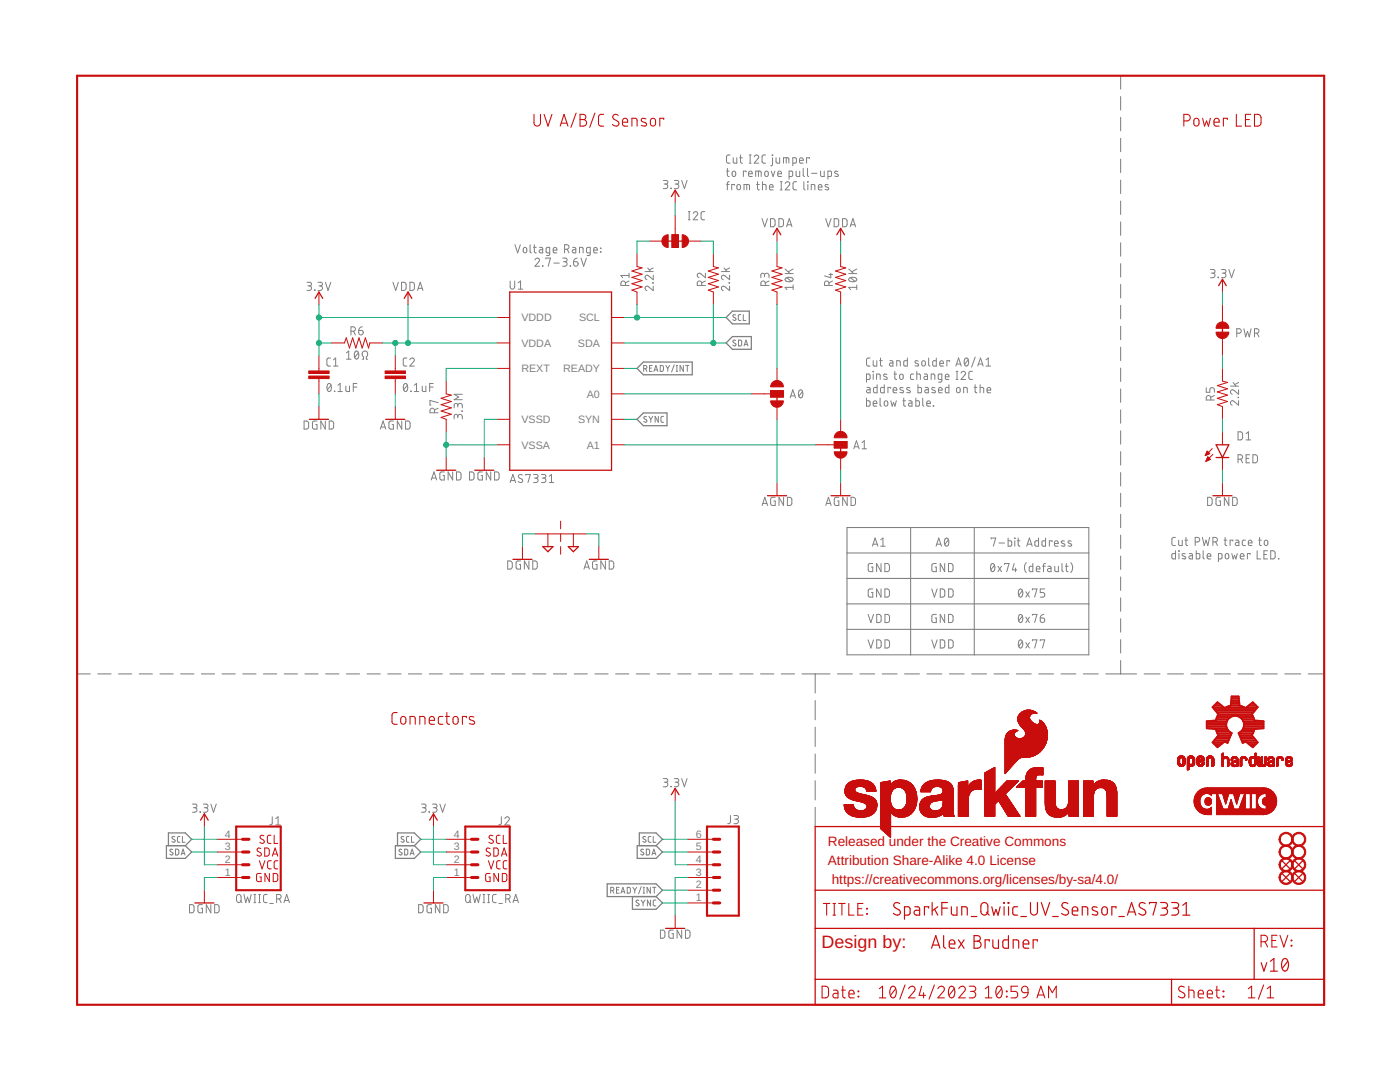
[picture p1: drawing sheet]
<svg xmlns="http://www.w3.org/2000/svg" width="279mm" height="216mm" viewBox="0 0 279 216" stroke-linecap="round" stroke-linejoin="round" font-family="sans-serif">
<defs><g id="words">
<text font-size="3.6" fill="#c90d0c" x="164" y="189.1">Design by:</text>
<g font-size="2.7" fill="#c90d0c">
<text x="165.2" y="168.7">Released under the Creative Commons</text>
<text x="165.2" y="172.6">Attribution Share-Alike 4.0 License</text>
<text x="166" y="176.4">https://creativecommons.org/licenses/by-sa/4.0/</text>
</g>
<g font-size="2.1" fill="#808080">
<text x="104.1" y="64.1">VDDD</text>
<text x="115.6" y="64.1">SCL</text>
<text x="104.1" y="69.2">VDDA</text>
<text x="115.3" y="69.2">SDA</text>
<text x="104.1" y="74.3">REXT</text>
<text x="112.4" y="74.3">READY</text>
<text x="117.1" y="79.4">A0</text>
<text x="104.1" y="84.4">VSSD</text>
<text x="104.1" y="89.5">VSSA</text>
<text x="115.4" y="84.4">SYN</text>
<text x="117.1" y="89.5">A1</text>
<text x="44.9" y="167.1">4</text>
<text x="90.6" y="167.1">4</text>
<text x="138.8" y="167.1">6</text>
<text x="44.9" y="172.2">2</text>
<text x="44.9" y="169.7">3</text>
<text x="90.6" y="172.2">2</text>
<text x="90.6" y="169.7">3</text>
<text x="138.8" y="172.2">4</text>
<text x="138.8" y="169.7">5</text>
<text x="44.9" y="174.7">1</text>
<text x="90.6" y="174.7">1</text>
<text x="138.8" y="179.8">1</text>
<text x="138.8" y="177.3">2</text>
<text x="138.8" y="174.7">3</text>
</g>
</g></defs>
<g fill="none" stroke="#808080" stroke-width=".21">
<path d="M223.6 15.1v2.7M223.6 19.3v2.6M223.6 23.4v2.7M223.6 27.6v2.7M223.6 31.8v2.6M223.6 35.9v2.7M223.6 40.1v2.7M223.6 44.3v2.6M223.6 48.5v2.6M223.6 52.6v2.7M223.6 56.8v2.7M223.6 60.9v2.7"/>
<path d="M223.6 65.1v2.7M223.6 69.3v2.6M223.6 73.4v2.7M223.6 77.6v2.7M223.6 81.8v2.7M223.6 86v2.6M223.6 90.1v2.7M223.6 94.3v2.7M223.6 98.4v2.7M169 105.3h48.3v25.4h-48.3zM169 115.4h48.3M169 110.3h48.3"/>
<path d="M181.7 105.3v25.4M194.4 105.3v25.4M223.6 102.6v2.7M223.6 106.8v2.7M223.6 111v2.6M223.6 115.1v2.7M223.6 119.3v2.7M15.4 134.5h2.6M19.5 134.5h2.7M23.7 134.5h2.6M27.8 134.5h2.6M31.9 134.5h2.7"/>
<path d="M36 134.5h2.7M40.2 134.5h2.6M44.3 134.5h2.6M48.5 134.5h2.6M52.6 134.5h2.6M56.7 134.5h2.7M60.9 134.5h2.6M65 134.5h2.6M69.1 134.5h2.7M73.3 134.5h2.6M77.4 134.5h2.6M81.5 134.5h2.7"/>
<path d="M85.7 134.5h2.6M89.8 134.5h2.6M93.9 134.5h2.7M98.1 134.5h2.6M102.2 134.5h2.6M106.3 134.5h2.6M110.4 134.5h2.7M114.6 134.5h2.6M118.7 134.5h2.6M122.9 134.5h2.6M127 134.5h2.6M131.1 134.5h2.7"/>
<path d="M135.3 134.5h2.6M139.4 134.5h2.6M143.5 134.5h2.7M147.7 134.5h2.6M151.8 134.5h2.6M155.9 134.5h2.7M160.1 134.5h5.6M162.7 134.5v3.8M162.7 139.8v3.8M167.2 134.5h2.9M169 125.6h48.3M169 120.5h48.3"/>
<path d="M171.6 134.5h3M176.1 134.5h2.9M180.5 134.5h3M185 134.5h3M189.5 134.5h2.9M193.9 134.5h3M198.4 134.5h2.9M202.8 134.5h3M207.3 134.5h2.9M211.8 134.5h2.9M216.2 134.5h3M220.7 134.5h6.1"/>
<path d="M223.6 123.5v2.6M223.6 127.6v2.7M223.6 131.8v2.7M228.3 134.5h3.2M233 134.5h3.2M237.7 134.5h3.2M242.4 134.5h3.2M247.1 134.5h3.1M251.7 134.5h3.2M256.4 134.5h3.2M261.1 134.5h3.2M162.7 145.1v3.8"/>
<path d="M162.7 150.5v3.8M162.7 155.8v3.8M162.7 161.1v3.8"/>
</g>
<g fill="none" stroke="#808080" stroke-width=".2">
<path d="M132.4 36h.5a.36 .36 0 0 1 .4 .4 .36 .36 0 0 1-.4 .3h-.3M132.8 36.7a.46 .46 0 0 1 .5 .5 .46 .46 0 0 1-.5 .4h-.4M133.9 37.5l.1 .1zM134.6 36h.5a.36 .36 0 0 1 .4 .4 .36 .36 0 0 1-.4 .3h-.4M135 36.7a.46 .46 0 0 1 .5 .5 .46 .46 0 0 1-.5 .4h-.4M136 36l.6 1.6 .5-1.6M145 34.1h.5M145 36.8h.5M145.2 33.6v1.5l.3 .1M145.5 36.3l-.3 .2v1.4M145.7 30.9h-.5l-.2 .4v1l.2 .2 .5 .1M146.2 34.2l.3-.1 .2 .1 .1 .7a.36 .36 0 0 1-.3 .3 .36 .36 0 0 1-.4-.3z"/>
<path d="M146.3 31.5v.9l.3 .2h.4v-1.1M146.6 37v-.2h-.6v1.1M147.2 36.9l.2-.1 .3 .1 .1 .6a.36 .36 0 0 1-.4 .4 .36 .36 0 0 1-.3-.4zM147.6 31.5h.5M147.8 30.9v1.5l.3 .2M148.5 37.9v-1.1l1 .1 .1 1M148.9 34.3v-.2h-.5v1.1M149 36.8v1.1M149.4 34.7h.7a.38 .38 0 0 0-.2-.5 .38 .38 0 0 0-.5 .3l.1 .6 .6 .1M149.5 32.6h.4M149.5 30.9h.4M149.7 30.9v1.7"/>
<path d="M150.5 31.3a.44 .44 0 0 1 .6-.4 .44 .44 0 0 1 .2 .7l-.8 1h.9M150.8 35.2v-1.1l1 .1 .1 1M151 36.8h.5M151.2 36.3v1.4l.3 .2M151.4 34.1v1.1M152.2 36.8l.6 .1 .1 1M152.2 36.3v1.6M152.7 34.2l.3-.1 .2 .1 .1 .7a.36 .36 0 0 1-.3 .3 .36 .36 0 0 1-.4-.3zM152.8 30.9h-.5l-.2 .4v1l.2 .2 .5 .1M153.6 37.3h.7a.38 .38 0 0 0-.3-.5 .38 .38 0 0 0-.4 .4v.6l.7 .1M153.9 34.1l.4 1.1 .3-1.1M154.1 30.9l.1 .1z"/>
<path d="M154.2 31.5v1.3l-.2 .3h-.2M154.9 31.5v.9l.3 .2h.4v-1.1M155.2 34.7h.8a.38 .38 0 0 0-.3-.5 .38 .38 0 0 0-.5 .3l.1 .6 .7 .1M155.7 36.3h.4M155.7 37.9h.4M155.9 36.3v1.6M156.4 32.6v-1.1h1v1.1M156.7 36.6a.44 .44 0 0 1 .6-.3 .44 .44 0 0 1 .2 .7l-.8 .9h.9M156.9 31.5v1.1M157.5 35.2h.5l.2-.1v-.7l-.1-.2-.6-.1v1.7M158.2 32.6l.6-.1 .1-.1-.1-.9h-.6v1.6M158.9 34.1v1l.2 .1h.5v-1.1"/>
<path d="M159 36.3h-.5l-.2 .3 .1 1.2 .6 .1M159.6 32h.7a.38 .38 0 0 0-.3-.5 .38 .38 0 0 0-.4 .3v.7l.7 .1M160.3 33.6v1.3l.3 .3M160.4 36.3v1.3l.3 .3M161.1 33.6v1.3l.3 .3M161.2 36.3h.1zM161.2 36.8v1.1M161.5 31.6v-.1h-.5v1.1M161.9 37.9v-1.1l.7 .1v1M162 34.6h1M163.3 37.3h.7a.38 .38 0 0 0-.2-.5 .38 .38 0 0 0-.5 .4l.1 .6 .6 .1M163.8 34.1v1l.2 .1h.5v-1.1"/>
<path d="M165.2 35.2l.7-.1v-.7l-.1-.2-.6-.1v1.7M165.3 36.9l-.5-.1-.1 .3 .7 .4v.3l-.2 .1-.5-.1M167.2 34.2h-.5l-.1 .2 .6 .4 .1 .3-.2 .1-.5-.1M61.3 56.3h.5a.36 .36 0 0 1 .4 .4 .36 .36 0 0 1-.4 .3h-.4M61.7 57a.46 .46 0 0 1 .5 .5 .46 .46 0 0 1-.5 .5h-.4M62.8 57.8l.1 .2zM63.5 56.3h.5a.36 .36 0 0 1 .4 .4 .36 .36 0 0 1-.4 .3h-.4M63.9 57a.46 .46 0 0 1 .5 .5 .46 .46 0 0 1-.5 .5h-.4M64.9 56.3l.6 1.7 .5-1.7M78.4 56.3l.6 1.7 .5-1.7M80.1 56.3h.7l.2 .3v.9l-.2 .4-.7 .1zM81.8 56.3h.6l.3 .3v1.1l-.3 .2-.6 .1z"/>
<path d="M83.3 58l.6-1.7 .5 1.7M83.5 57.5h.8M101.8 56.1v1.1a.46 .46 0 0 0 .5 .5 .46 .46 0 0 0 .4-.5v-1.1M102.8 48.8l.5 1.7 .5-1.7M103.4 56.4l.5-.3v1.6M103.4 57.7h.9M104.5 49.5l.3-.1 .2 .1 .1 .6a.36 .36 0 0 1-.3 .4 .36 .36 0 0 1-.4-.4zM105.8 48.8v1.4l.3 .3M106.5 49.4h.5M106.6 48.8l.1 1.5 .3 .2M106.8 51.9a.44 .44 0 0 1 .6-.4 .44 .44 0 0 1 .1 .7l-.7 .9h.9M107.7 49.4h.4l.2 .2v.9l-.5-.1-.2-.2 .1-.3 .6-.1"/>
<path d="M108.3 53l.1 .1zM108.9 51.7v-.2h1l-.5 1.6M109.7 50.5l-.5-.1-.2-.1v-.7l.2-.2h.5v1.3l-.1 .3h-.5M110.4 49.9h.7a.38 .38 0 0 0-.2-.5 .38 .38 0 0 0-.5 .3l.1 .7 .6 .1M110.5 52.5h1.1M112.3 51.5h.5a.36 .36 0 0 1 .4 .4 .36 .36 0 0 1-.4 .3h-.3M112.7 49.7h.4a.46 .46 0 0 0 .5-.4 .46 .46 0 0 0-.5-.5h-.4v1.7M112.7 52.2a.46 .46 0 0 1 .5 .5 .46 .46 0 0 1-.5 .4h-.4M113.2 49.7l.4 .8M113.8 53l.1 .1zM114.3 49.4h.4l.2 .1v1l-.6-.2v-.4l.6-.1M114.5 52.2h.5a.45 .45 0 0 1 .4 .5 .45 .45 0 0 1-.5 .4 .45 .45 0 0 1-.4-.4z"/>
<path d="M115.2 51.5l-.4 .1-.3 .6M115.7 50.5v-1.1l.7 .1v1M116 51.5l.5 1.6 .5-1.6M117.8 50.5l-.6-.1-.1-.1v-.7l.1-.2h.6v1.3l-.2 .3h-.4M118.5 49.9h.7a.38 .38 0 0 0-.3-.5 .38 .38 0 0 0-.4 .3l.1 .7 .6 .1M119.8 49.5l.1 .1zM119.8 50.2l.1 .1zM124.8 57v-.5a.46 .46 0 0 0-.4-.4 .46 .46 0 0 0-.5 .4v.5h1.6M125.5 56.1l-.7 .3M125.5 55h-1.6l.4 .4M125.5 54.5v.9M128.7 54.2h1.7"/>
<path d="M129.3 53.5l.5 .7M130.3 56.4l.1 .1zM130.4 57.1v.9l-.9-.8a.44 .44 0 0 0-.8 .2 .44 .44 0 0 0 .4 .6M130.4 54.9v.9l-.9-.7a.44 .44 0 0 0-.8 .1 .44 .44 0 0 0 .4 .6M130.4 53.5l-.8 .4M137.4 43.9h.3M137.4 42.2h.3M137.5 42.2v1.7M138.3 42.6a.44 .44 0 0 1 .7-.4 .44 .44 0 0 1 .1 .7l-.8 1h1M140 57v-.5a.44 .44 0 0 0-.4-.4 .44 .44 0 0 0-.5 .4v.5h1.7M140.6 42.2h-.5l-.2 .4v1l.2 .2 .5 .1M140.8 54.5v.9l-.9-.7a.44 .44 0 0 0-.7 .1 .44 .44 0 0 0 .3 .6"/>
<path d="M140.8 56.1l-.8 .3M144 54.2h1.6M144.5 53.5l.6 .7M145.5 56.4l.1 .1zM145.6 57.1v.9l-.9-.8a.44 .44 0 0 0-.7 .2 .44 .44 0 0 0 .3 .6M145.6 54.9v.9l-.9-.7a.44 .44 0 0 0-.7 .1 .44 .44 0 0 0 .3 .6M145.6 53.5l-.8 .4M152.1 43.6l.5 1.7 .6-1.7M152.6 55a.46 .46 0 0 1 .4-.5 .46 .46 0 0 1 .5 .5v.4M152.6 55.2v-.3a.36 .36 0 0 0-.4-.4 .36 .36 0 0 0-.4 .4v.5M152.7 57v-.5a.44 .44 0 0 0-.4-.4 .44 .44 0 0 0-.5 .4v.5h1.7M153.5 56.1l-.8 .3"/>
<path d="M153.8 43.6l.6 .1 .2 .2 .1 .9-.3 .4-.6 .1zM155.4 43.6l.7 .1 .2 .2 .1 .9-.3 .4-.7 .1zM156.7 54.6h1.6M156.7 53.7l1 .9M156.8 55.5a1 1 0 0 1 1.5 .3 .95 .95 0 0 1-1.6 0zM157 45.3l.5-1.7 .6 1.7M157 55.4l.9 .7M157.1 44.9h.8M158.3 56.9v.9M158.3 57.3h-1.6l.3 .5M158.3 53.7l-1 .5M164.8 43.6l.5 1.7 .6-1.7"/>
<path d="M165.4 57v-.5a.44 .44 0 0 0-.4-.4 .44 .44 0 0 0-.5 .4v.5h1.7M165.4 54.8h.8M165.8 54.5v.9l-1.3-.3M166.2 56.1l-.8 .3M166.5 43.6l.6 .1 .2 .2 .1 .9-.3 .4-.6 .1zM168.1 43.6l.8 .2a1.33 1.33 0 0 1 .1 1.2l-.2 .2-.7 .1zM169.4 54.6h1.6M169.4 53.7l1 .9M169.5 55.5a1 1 0 0 1 1.5 .3 .95 .95 0 0 1-1.6 0zM169.7 45.3l.5-1.7 .6 1.7M169.7 55.4l.9 .7M169.8 44.9h.8"/>
<path d="M171 57.3h-1.6l.3 .5M171 56.9v.9M171 53.7l-1 .5M241.6 53.8h.5a.36 .36 0 0 1 .4 .3 .36 .36 0 0 1-.4 .4h-.3M242 54.5a.46 .46 0 0 1 .5 .5 .46 .46 0 0 1-.5 .4h-.4M243.1 55.3l.1 .1zM243.8 53.8h.5a.36 .36 0 0 1 .4 .3 .36 .36 0 0 1-.4 .4h-.4M244.2 54.5a.46 .46 0 0 1 .5 .5 .46 .46 0 0 1-.5 .4h-.4M245.2 53.8l.6 1.6 .5-1.6M65.4 76.6l.3-.1a.95 .95 0 0 1 0 1.6 1 1 0 0 1-.3-1.5zM66 71.4l-.5 .1-.3 .3 .1 1 .2 .2h.5M66.1 76.9l-.8 .9"/>
<path d="M66.5 73h1M66.5 71.8l.5-.4v1.6M66.7 78l.1 .1zM67.4 78.1h.9M67.4 76.9l.5-.4v1.6M69 77v1l.3 .1h.4v-1.1M69.2 70.4l.4-.4v1.7M69.2 71.7h.9M70 66.1h.5a.44 .44 0 0 0 .4-.4 .44 .44 0 0 0-.4-.5h-.5v1.6M70.5 77.2h.7M70.6 66.1l.3 .7M70.9 70.1l.3-.1a.97 .97 0 0 1 0 1.7 1.03 1.03 0 0 1-.3-1.6z"/>
<path d="M71.2 76.5h-.7v1.6M71.5 70.4l-.7 .9M71.6 65.9h.5a.45 .45 0 0 1 .4 .5 .45 .45 0 0 1-.5 .4 .45 .45 0 0 1-.4-.4zM72.3 71.7h.3v-.5a.61 .61 0 0 1-.2-.9 .61 .61 0 0 1 .9 0 .61 .61 0 0 1-.2 .9v.5h.3M72.3 65.2l-.4 .1-.3 .6M80.7 76.6l.2-.1a.95 .95 0 0 1 0 1.6 1 1 0 0 1-.2-1.5zM81.2 71.4l-.5 .1-.2 .3v1l.2 .2h.5M81.3 76.9l-.7 .9M81.8 71.8a.44 .44 0 0 1 .6-.4 .44 .44 0 0 1 .1 .8l-.7 .8h.9M82 78l.1 .1zM82.7 78.1h.9M82.7 76.9l.4-.4v1.6"/>
<path d="M84.3 77v1l.2 .1h.5v-1.1M85.7 77.2h.8M86.5 76.5h-.8v1.6M92.3 78.7h-1.7l.9 .5-.9 .6h1.7M128.5 73.6h.4l.2-.3-.1-.3-.5-.1v1.2M128.8 73.6l.3 .5M129.6 73.4h.4M130.2 72.9h-.6v1.2h.6M130.5 74.1l.4-1.2 .4 1.2M130.6 73.8h.6M131.8 72.9l.4 .1 .2 .1v.7l-.2 .3h-.4zM132.9 72.9l.4 .6"/>
<path d="M133.3 73.5v.6M133.6 72.9l-.3 .6M134.6 72.8l-.6 1.4M135 74.1h.2M135 72.9h.2M135.1 72.9v1.2M136.4 72.9v1.2l-.7-1.2v1.2M136.8 72.9h.7M137.2 72.9v1.2M146.8 62.9l-.4-.1-.1 .2 .4 .5a.29 .29 0 0 1 .1 .4 .29 .29 0 0 1-.5 0l-.1-.1M146.8 67.9h-.4l-.1 .2 .4 .4a.29 .29 0 0 1 .1 .5 .29 .29 0 0 1-.5-.1h-.1M147.4 67.9h.4l.2 .2v.7l-.2 .2h-.4z"/>
<path d="M147.8 62.8h-.3l-.2 .2 .1 .9h.4M148.3 62.8v1.1h.5M148.5 69l.4-1.1 .4 1.1M148.6 68.7h.6M157.7 79.4l.5-1.6 .6 1.6M157.8 79h.8M159.6 77.9l.2-.1a.95 .95 0 0 1 0 1.6 .98 .98 0 0 1-.2-1.5zM160.1 78.1l-.7 .9M172.9 75.7l.7-.1 .1-.7-.2-.2-.6-.1v1.7M172.9 79.4v1.6h.6l.2-.2-.1-.7-.1-.1h-.6M173 77.3h.5l.2 .3v.8h-.6l-.2-.3 .1-.2 .7-.1M173.7 71.4l-.6 .1-.2 .3 .1 1 .1 .2h.6"/>
<path d="M174.2 74.1l.1 .1zM174.3 72v.8l.1 .2h.6v-1M174.3 74.6v1.1M174.9 75.7v-1.1l.7 .2 .1 .9M175 76.8v1.6l-.6-.1-.1-.8 .2-.2h.5M175.5 72h.6M175.6 79.4v1.4l.3 .2M175.7 71.4v1.5l.4 .1M176.5 76.8v1.6l-.7-.1-.1-.8 .2-.2h.6M177 74.7l-.4-.1-.3 .3 .7 .5 .1 .2-.3 .1-.4-.1M177.6 72h.5l.1 .1v.9h-.5l-.2-.2 .1-.3 .6-.1M177.8 77.5v-.2h-.6v1.1"/>
<path d="M177.8 80l.3 1 .2-.7 .3 .7 .3-1M178.2 77.9h.8a.38 .38 0 0 0-.3-.6 .38 .38 0 0 0-.5 .4l.1 .6 .7 .1M178.4 74.6h.6M178.6 74.1v1.5l.4 .1M179 73v-1l.6 .1 .1 .9M179.6 74.7l.3-.1 .2 .1 .2 .7a.36 .36 0 0 1-.4 .3 .36 .36 0 0 1-.4-.3zM180.2 80h.5M180.2 77.4l-.4-.1-.2 .3 .7 .4v.3l-.2 .1-.5-.1M180.4 79.4v1.5l.3 .1M181.1 71.4v1.6h-.6l-.1-.2v-.7l.7-.1M181.4 80l.5 .1 .1 .9-.6-.1v-.4l.6-.1M181.6 77.4l-.4-.1-.3 .3 .2 .2 .4 .1 .2 .4-.3 .1-.4-.1"/>
<path d="M182.4 74.6l-.5 .1-.2 .2 .1 .7 .6 .1M182.8 79.4v1.6h.6l.1-.9-.2-.1h-.5M183 74.6l.7 .2v.9M183 74.1v1.6M183.2 76.8v1.6h.6l.1-.3v-.7l-.7-.1M183.2 72.1l-.4-.1-.2 .2 .1 .2 .5 .2 .1 .3-.2 .1h-.5M184.1 72.1l.2-.1 .3 .1 .1 .6a.36 .36 0 0 1-.4 .3 .36 .36 0 0 1-.3-.3zM184.1 79.4v1.4l.3 .2M184.5 74.6l.4 .1 .2 .2v.8h-.5l-.2-.2v-.3l.7-.1M184.6 77.3h.5l.2 .3v.8h-.6l-.1-.3v-.2l.7-.1M185.3 71.4v1.4l.3 .2M185.8 75.7v-1.1l.7 .2 .1 .9"/>
<path d="M186.6 77.4l-.4-.1-.3 .3 .7 .4 .1 .3-.2 .1-.6-.1M186.9 71.4v1.6h-.6l-.2-.2 .1-.7 .1-.1h.6M187.3 77.9h.7a.38 .38 0 0 0-.2-.6 .38 .38 0 0 0-.5 .4l.1 .6 .6 .1M187.6 72.5h.7a.38 .38 0 0 0-.3-.5 .38 .38 0 0 0-.4 .3v.7h.7M188 75.7l-.7-.1-.1-.7 .2-.2 .6-.1v1.4l-.2 .2-.5 .1M188.7 75.2h.7a.38 .38 0 0 0-.3-.5 .38 .38 0 0 0-.4 .3v.6l.7 .1M189.4 76.8v1.6l-.7-.1v-.8l.1-.2h.6M189.5 72.2v-.2h-.5v1M190.8 73l.5-1.6 .5 1.6M190.8 75.7h.4M190.8 74.1h.4M190.9 72.6h.8"/>
<path d="M191 74.1v1.6M191 77.4l.3-.1 .2 .1 .1 .6a.36 .36 0 0 1-.3 .4 .36 .36 0 0 1-.4-.4zM191.8 74.5a.44 .44 0 0 1 .6-.4 .44 .44 0 0 1 .2 .7l-.8 .9h.9M192.3 78.4v-1.1l.7 .1v1M192.6 71.5l.3-.1a.95 .95 0 0 1 0 1.6 1 1 0 0 1-.3-1.5zM193.2 71.8l-.7 .9M194.1 74.1h-.5l-.2 .4v1l.2 .2h.5M194.4 77.3h.6M194.6 76.8v1.4l.4 .2M194.6 71.2l-.7 2M195.1 73l.6-1.6 .5 1.6M195.3 72.6h.8"/>
<path d="M195.6 77.3l.7 .1v1M195.6 76.8v1.6M196.8 73h.9M196.8 71.8l.4-.4v1.6M197 77.9h.7a.38 .38 0 0 0-.2-.6 .38 .38 0 0 0-.5 .4l.1 .6 .6 .1M240.7 77.4v.9h.7v-.6a.46 .46 0 0 1 .5-.3 .46 .46 0 0 1 .5 .3v.6M241.6 79.8v-.4a.46 .46 0 0 0-.4-.5 .46 .46 0 0 0-.5 .5v.4h1.7M242.4 78.9l-.8 .4M245.6 77h1.6M246.1 76.3l.5 .7M246.8 66.5h.5a.44 .44 0 0 0 .4-.5 .44 .44 0 0 0-.4-.4h-.5v1.6M247.1 79.3l.1 .1z"/>
<path d="M247.2 79.9v1l-.9-.8a.44 .44 0 0 0-.7 .1 .44 .44 0 0 0 .3 .7M247.2 77.8v.9l-.9-.8a.45 .45 0 0 0-.7 .1 .45 .45 0 0 0 .3 .7M247.2 76.3l-.8 .4M248.2 65.6l.4 1.6 .4-1.1 .3 1.1 .4-1.6M250.4 66.5h.4a.44 .44 0 0 0 .4-.5 .44 .44 0 0 0-.4-.4h-.4v1.6M250.9 66.5l.3 .7M60.7 84h.6l.3 .3v.9l-.3 .4h-.6zM63.3 84h-.7l-.2 .2v1.2l.2 .2h.7v-.9h-.3M64.9 84v1.6l-.9-1.6v1.6M65.7 84h.6l.3 .3v1l-.3 .3h-.6zM75.9 85.6l.6-1.6 .5 1.6M76.1 85.2h.8"/>
<path d="M78.5 84h-.7l-.2 .2v1.1l.2 .3h.7v-.9h-.2M80.2 84v1.6l-.9-1.6v1.6M80.9 84h.7l.2 .3 .1 .9-.3 .4h-.7zM86.1 95.8l.5-1.6 .5 1.6M86.2 95.4h.8M86.7 82.4v-.5a.46 .46 0 0 0-.4-.5 .46 .46 0 0 0-.5 .5v.5h1.6M87.4 80.3l-1.6-.4v.9h.2M87.4 81.4l-.7 .4M88.7 94.2h-.7l-.2 .2v1l.2 .4h.7v-.9h-.3M90.3 94.2v1.6l-.9-1.6v1.6M91.1 94.2h.6l.3 .2v.9l-.3 .5h-.6zM91.4 83.1a.46 .46 0 0 1 .4-.4 .46 .46 0 0 1 .5 .4v.5"/>
<path d="M91.4 83.4v-.4a.36 .36 0 0 0-.4-.3 .36 .36 0 0 0-.4 .3v.6M91.4 80.9a.46 .46 0 0 1 .4-.4 .46 .46 0 0 1 .5 .4v.5M91.4 81.2v-.3a.36 .36 0 0 0-.4-.4 .36 .36 0 0 0-.4 .4v.5M92.2 82l.1 .1zM93.7 94.2h.6l.3 .2v.9l-.3 .5h-.6zM96.3 94.2h-.7l-.2 .2v1l.2 .4h.7v-.9h-.3M97.9 94.2v1.6l-.9-1.6v1.6M98.7 94.2h.6l.3 .2v.9l-.3 .5h-.6zM101.8 96.3l.6-1.6 .5 1.6M101.9 95.9h.9M104.2 94.8a.41 .41 0 0 0-.6-.1 .41 .41 0 0 0 0 .7l.5 .2a.44 .44 0 0 1 0 .7 .44 .44 0 0 1-.7-.2M104.9 94.8v-.1h.9l-.4 1.6"/>
<path d="M106.5 94.7h.5a.36 .36 0 0 1 .4 .3 .36 .36 0 0 1-.4 .4h-.3M106.9 95.4a.44 .44 0 0 1 .5 .4 .44 .44 0 0 1-.5 .5h-.4M108.1 94.7h.5a.36 .36 0 0 1 .3 .3 .36 .36 0 0 1-.3 .4h-.4M108.5 95.4a.44 .44 0 0 1 .4 .4 .44 .44 0 0 1-.4 .5h-.4M109.6 96.3h.9M109.6 95l.5-.3v1.6M129 83.2l-.3-.1-.2 .3 .5 .4a.29 .29 0 0 1 0 .4 .29 .29 0 0 1-.4 0l-.1-.1M129.5 83.1l.4 .5M129.9 83.6v.7M130.3 83.1l-.4 .5M131.4 83.1v1.2l-.7-1.2v1.2M132.4 83.1h-.4l-.1 .3v.7l.5 .2"/>
<path d="M154.7 99.2h-.5l-.4 .3v1l.2 .3 .7 .1v-.9h-.3M156.4 99.2v1.7l-.9-1.7v1.7M157.1 99.2l.7 .1 .2 .2v1.1l-.2 .2-.7 .1zM167.4 99.2h-.5l-.4 .3v1l.2 .3 .7 .1v-.9h-.3M169.1 99.2v1.7l-.9-1.7v1.7M169.8 99.2l.7 .1 .2 .2v1.1l-.2 .2-.7 .1zM170.4 89.6l.5-1.7 .6 1.7M170.5 89.2h.8M172 88.3l.5-.4v1.7M172 89.6h.9M174.3 80.5h.7a.38 .38 0 0 0-.3-.5 .38 .38 0 0 0-.4 .3v.7h.7M176.6 80.1l.2-.1 .3 .1 .1 .6a.36 .36 0 0 1-.4 .3 .36 .36 0 0 1-.3-.3z"/>
<path d="M185 80.5h.7a.38 .38 0 0 0-.3-.5 .38 .38 0 0 0-.4 .3v.7h.7M186.2 81h.2zM241 99.2l.6 .1 .3 .2v.9l-.3 .4-.6 .1zM243.6 99.2h-.6l-.3 .3v1l.2 .3 .7 .1v-.9h-.3M245.2 99.2v1.7l-.9-1.7v1.7M246 99.2l.6 .1 .3 .2v.9l-.3 .4-.6 .1zM247.1 91.6h.4a.44 .44 0 0 0 .5-.4 .44 .44 0 0 0-.5-.5h-.4v1.7M247.1 86.2h.6l.2 .2 .1 .9-.3 .5h-.6zM247.6 91.6l.4 .8M248.7 91.5h.5M248.7 87.8h.9M248.7 86.5l.5-.3v1.6"/>
<path d="M249.4 90.7h-.7v1.7h.7M250 90.7l.7 .1 .2 .2 .1 .9-.3 .4-.7 .1zM101.3 111.9l.6 .1 .3 .2v.9l-.3 .4-.6 .1zM103.9 111.9h-.5l-.4 .3v1l.2 .3 .7 .1v-1h-.3M105.6 111.9v1.7l-1-1.7v1.7M106.3 111.9l.7 .1 .2 .2v.9l-.2 .4-.7 .1zM116.5 113.6l.6-1.7 .5 1.7M116.7 113.2h.8M119.1 111.9h-.5l-.3 .3v1l.2 .3 .6 .1v-1h-.2M120.8 111.9v1.7l-.9-1.7v1.7M121.6 111.9l.6 .1 .2 .2 .1 .9-.3 .4-.6 .1zM152.1 100.9l.5-1.7 .6 1.7"/>
<path d="M152.2 100.5h.9M164.8 100.9l.5-1.7 .6 1.7M164.9 100.5h.8M174.1 109l.5-1.6 .6 1.6M174.2 112.4h-.6l-.3 .3v1l.2 .3 .7 .1v-.9h-.3M174.2 117.5h-.6l-.3 .3v1l.2 .3h.7v-.9h-.3M174.2 108.6h.8M175.8 107.7l.4-.3v1.6M175.8 109h.9M175.8 112.4v1.7l-.9-1.7v1.7M175.8 117.5v1.6l-.9-1.6v1.6M176.6 112.4l.6 .1 .3 .2v.9l-.3 .4-.6 .1z"/>
<path d="M176.6 117.5l.6 .1 .3 .2v.9l-.3 .4h-.6zM185.9 117.5l.6 1.6 .5-1.6M186.8 109l.5-1.6 .6 1.6M186.9 112.4h-.6l-.3 .3v1l.2 .3 .7 .1v-.9h-.3M186.9 108.6h.8M187.6 117.5l.7 .1 .2 .2v1.1l-.2 .2h-.7zM188.5 112.4v1.7l-.9-1.7v1.7M188.7 107.5l.2-.1a.97 .97 0 0 1 0 1.6 1.02 1.02 0 0 1-.2-1.5zM189.3 107.7l-.7 .9M189.3 112.4l.6 .1 .3 .2v.9l-.3 .4-.6 .1zM189.3 117.5l.6 .1 .3 .2v.9l-.3 .4h-.6zM197.8 107.5v-.1h.9l-.5 1.6"/>
<path d="M197.9 112.5l.2-.1a.95 .95 0 0 1 0 1.7 1.04 1.04 0 0 1-.2-1.6zM198.5 112.8l-.8 .9M199.2 113l.7 1.1M199.4 108.4h1.1M199.9 113l-.7 1.1M200.5 112.6v-.2h.9l-.5 1.7M201.2 107.4v1.6l.6-.1 .1-.2v-.6l-.2-.2h-.5M202.4 112.4l-.4 1.3h.9M202.5 107.4l.1 .1zM202.5 107.9v1.1M202.7 113.3v.8M203 107.9h.6"/>
<path d="M203.2 107.4v1.4l.4 .2M203.4 117.6l.3-.1a.95 .95 0 0 1 0 1.6 1.04 1.04 0 0 1-.3-1.5zM204 117.9l-.7 .9M204.7 118.1l.7 1M204.8 112.3a1.56 1.56 0 0 0 0 2M204.9 109l.5-1.6 .6 1.6M205 108.6h.8M205.4 118.1l-.7 1M206 117.7v-.2h.9l-.4 1.6M206.1 112.4v1.7l-.5-.1-.2-.2v-.6l.2-.2h.5M206.8 113.5h.7a.38 .38 0 0 0-.2-.5 .38 .38 0 0 0-.5 .3l.1 .7 .6 .1M207.3 107.4v1.6h-.6l-.2-.3v-.6l.2-.2h.6"/>
<path d="M208.1 113h.5M208.5 117.5h-.9v.7h.5a.47 .47 0 0 1 .4 .5 .47 .47 0 0 1-.4 .4h-.5M208.6 112.4l-.3 .2v1.5M208.7 107.4v1.6h-.6l-.2-.3 .1-.6 .1-.2h.6M209.1 113h.5l.1 .2 .1 .9-.7-.1v-.4l.7-.2M210 108.1v-.2h-.6v1.1M210.4 108.5h.8a.39 .39 0 0 0-.3-.6 .39 .39 0 0 0-.5 .4l.1 .6 .7 .1M210.5 113v.9l.3 .2h.4v-1.1M211.9 112.4v1.4l.3 .3M212.4 108l-.4-.1-.2 .3 .7 .4v.3l-.2 .1-.5-.1M212.6 113h.6M212.8 112.4v1.5l.4 .2"/>
<path d="M213.7 112.3a1.49 1.49 0 0 1 0 2M213.8 108l-.4-.1-.3 .3 .7 .4 .1 .3-.2 .1-.6-.1M234.6 107.2l-.5 .1-.2 .3v1l.2 .2 .5 .1M234.6 109.9v1.6h-.6l-.1-.2v-.7l.1-.1 .6-.1M235.2 107.8v.9l.3 .2h.4v-1.1M235.2 109.9l.1 .1zM235.3 110.4v1.1M236.5 107.8h.5M236.5 110.5l-.4-.1-.2 .3 .7 .5v.2l-.2 .1-.5-.1M236.7 107.2v1.5l.3 .2M237.3 110.4l.6 .1 .1 1-.7-.1v-.4l.7-.1M238.5 108.1h.5a.46 .46 0 0 0 .4-.4 .46 .46 0 0 0-.4-.5h-.5v1.7"/>
<path d="M238.7 109.9v1.6h.6l.1-.9-.1-.1-.6-.1M240 107.2l.3 1.7 .4-1.1 .3 1.1 .4-1.7M240.1 109.9v1.4l.3 .2M240.9 111h.7a.38 .38 0 0 0-.2-.5 .38 .38 0 0 0-.5 .3l.1 .6 .6 .1M242.1 108.1h.4a.46 .46 0 0 0 .5-.4 .46 .46 0 0 0-.5-.5h-.4v1.7M242.6 108.1l.4 .8M243.2 111.5h.5l.2-.1-.1-.9-.6-.1v1.7M244.3 107.8h.6M244.5 107.2v1.5l.4 .2M244.6 110.6l.3-.2 .2 .2 .1 .6a.36 .36 0 0 1-.3 .3 .36 .36 0 0 1-.4-.3zM245.8 110.4l.3 1.1 .3-.7 .3 .7 .2-1.1M246 108v-.2h-.5v1.1"/>
<path d="M246.6 107.8h.5l.1 .3v.8l-.5-.1-.2-.2 .1-.2 .6-.2M247.5 111h.8a.39 .39 0 0 0-.3-.5 .39 .39 0 0 0-.5 .3l.1 .6 .7 .1M248.6 107.8h-.5l-.2 .3 .1 .7 .6 .1M249.1 108.3h.8a.38 .38 0 0 0-.3-.5 .38 .38 0 0 0-.5 .3l.1 .7 .7 .1M249.5 110.6v-.2h-.6v1.1M250.9 109.9v1.6h.7M251.2 107.8h.5M251.4 107.2v1.5l.3 .2M252.2 110.6h.6M252.4 107.9l.3-.1 .2 .1 .1 .6a.36 .36 0 0 1-.3 .4 .36 .36 0 0 1-.4-.4zM253 109.9h-.8v1.6h.8M253.6 109.9h.6l.3 .3v1.1l-.3 .2h-.6z"/>
<path d="M255.1 111.4l.1 .1zM173.2 122.6l.6 1.6 .5-1.6M173.2 127.7l.6 1.6 .5-1.6M175 122.6h.6l.2 .3v1.1l-.2 .2h-.6zM175 127.7h.6l.2 .3v1l-.2 .3h-.6zM176.6 122.6h.6l.3 .3v.9l-.3 .4h-.6zM176.6 127.7h.6l.3 .3v.9l-.3 .4h-.6zM185.9 127.7l.6 1.6 .5-1.6M186.9 122.6h-.6l-.3 .2v1.1l.2 .3h.7v-.9h-.3M187.6 127.7h.7l.2 .3v1l-.2 .3h-.7zM188.5 122.6v1.6l-.9-1.6v1.6M189.3 122.6h.6l.3 .3v.9l-.3 .4h-.6z"/>
<path d="M189.3 127.7h.6l.3 .3v.9l-.3 .4h-.6zM203.4 122.7l.3-.1a.95 .95 0 0 1 0 1.6 1.04 1.04 0 0 1-.3-1.5zM203.4 127.8l.3-.1a.95 .95 0 0 1 0 1.6 1.04 1.04 0 0 1-.3-1.5zM204 123l-.7 .9M204 128l-.7 .9M204.7 123.1l.7 1.1M204.7 128.2l.7 1.1M205.4 123.1l-.7 1.1M205.4 128.2l-.7 1.1M206 122.8v-.2h.9l-.4 1.6M206 127.9v-.2h.9l-.4 1.6M207.6 123.3h.5a.45 .45 0 0 1 .4 .5 .45 .45 0 0 1-.5 .4 .45 .45 0 0 1-.4-.4z"/>
<path d="M207.6 127.9v-.2h.9l-.5 1.6M208.3 122.6l-.6 .3-.1 .4M132.4 155.4h.5a.36 .36 0 0 1 .4 .3 .36 .36 0 0 1-.4 .4h-.3M132.8 156.1a.46 .46 0 0 1 .5 .4 .46 .46 0 0 1-.5 .5h-.4M133.9 156.9l.1 .1zM134.6 155.4h.5a.36 .36 0 0 1 .4 .3 .36 .36 0 0 1-.4 .4h-.4M135 156.1a.46 .46 0 0 1 .5 .4 .46 .46 0 0 1-.5 .5h-.4M136 155.4l.6 1.6 .5-1.6M34.5 169.5h-.4l-.2 .2 .5 .4a.29 .29 0 0 1 0 .5 .29 .29 0 0 1-.4-.1l-.1-.1M34.9 167l-.4-.1-.2 .3 .5 .4a.29 .29 0 0 1 .1 .4 .29 .29 0 0 1-.5 0l-.1-.1M35 169.4l.5 .1 .1 .1 .1 .7-.2 .3h-.5zM35.9 166.9h-.4l-.1 .3 .1 .8 .4 .1"/>
<path d="M36.2 170.6l.3-1.2 .4 1.2M36.2 170.3h.6M36.4 166.9v1.2h.5M38.4 160.4h.5a.36 .36 0 0 1 .4 .4 .36 .36 0 0 1-.4 .4h-.3M38.9 161.2a.46 .46 0 0 1 .4 .4 .46 .46 0 0 1-.4 .5h-.5M39.9 162l.1 .1zM40.6 160.4h.5a.36 .36 0 0 1 .4 .4 .36 .36 0 0 1-.4 .4h-.3M41 161.2a.46 .46 0 0 1 .5 .4 .46 .46 0 0 1-.5 .5h-.4M42.1 160.4l.5 1.7 .6-1.7M47.3 178.6l.4-.1 .3 .1 .1 1a.46 .46 0 0 1-.4 .5 .46 .46 0 0 1-.5-.5v-.7zM47.9 179.7l.4 .4M48.7 178.5l.3 1.6 .4-1.1 .4 1.1 .3-1.6"/>
<path d="M50.7 178.5h.3M50.9 178.5v1.6M51.6 178.5h.4M51.8 178.5v1.6M53.3 178.5h-.5l-.2 .3v1.1l.2 .2h.5M54.3 163v1.4l-.5 .2M55 164.6h.9M55 163.3l.5-.3v1.6M55.2 179.4h.5a.44 .44 0 0 0 .4-.5 .44 .44 0 0 0-.4-.4h-.5v1.6M55.8 179.4l.3 .7M56.8 179.7h.8M80.2 169.5h-.4l-.2 .2 .5 .4a.29 .29 0 0 1 .1 .5 .29 .29 0 0 1-.5-.1l-.1-.1"/>
<path d="M80.6 167l-.4-.1-.1 .3 .4 .4a.29 .29 0 0 1 .1 .4 .29 .29 0 0 1-.5 0l-.1-.1M80.8 169.4l.4 .1 .2 .1v.7l-.2 .3h-.4zM81.6 166.9h-.3l-.2 .3 .1 .8 .4 .1M81.9 170.6l.4-1.2 .3 1.2M82 170.3h.5M82.1 166.9v1.2h.5M84.1 160.4h.6a.36 .36 0 0 1 .3 .4 .36 .36 0 0 1-.3 .4h-.4M84.6 161.2a.46 .46 0 0 1 .4 .4 .46 .46 0 0 1-.4 .5h-.5M85.6 162l.1 .1zM86.3 160.4h.5a.36 .36 0 0 1 .4 .4 .36 .36 0 0 1-.4 .4h-.3M86.8 161.2a.46 .46 0 0 1 .4 .4 .46 .46 0 0 1-.4 .5h-.5M87.8 160.4l.5 1.7 .6-1.7"/>
<path d="M93 178.6l.4-.1 .3 .1 .1 1a.46 .46 0 0 1-.4 .5 .46 .46 0 0 1-.5-.5zM93.6 179.7l.4 .4M94.4 178.5l.4 1.6 .3-1.1 .4 1.1 .3-1.6M96.4 178.5h.4M96.6 178.5v1.6M97.3 178.5h.4M97.5 178.5v1.6M99 178.5h-.5l-.2 .3 .1 1.2 .6 .1M100.1 163l-.1 1.4-.5 .2M100.8 163.3a.44 .44 0 0 1 .6-.3 .44 .44 0 0 1 .1 .7l-.7 .9h.9M100.9 179.4h.5a.44 .44 0 0 0 .4-.5 .44 .44 0 0 0-.4-.4h-.5v1.6M101.5 179.4l.3 .7"/>
<path d="M102.5 179.7h.8M121.9 177.7h.4l.2-.3-.1-.2-.5-.1v1.1M122.3 177.7l.2 .5M123 177.6h.4M123.6 177.1h-.6v1.1h.6M123.9 178.2l.4-1.1 .4 1.1M124 177.9h.6M125.2 177.1h.4l.2 .1v.8l-.2 .2h-.4zM126.3 177.1l.4 .5M126.7 177.6v.6M127.1 177.1l-.4 .5M127.5 179.7a.3 .3 0 0 0-.5-.1 .3 .3 0 0 0 .1 .5l.3 .2a.29 .29 0 0 1 .1 .4 .29 .29 0 0 1-.5 0l-.1-.1"/>
<path d="M128 179.6l.3 .5M128 176.9l-.6 1.5M128.4 177.1h.2M128.4 178.2h.2M128.4 169.5h-.4l-.1 .2 .5 .4a.32 .32 0 0 1-.1 .5 .32 .32 0 0 1-.5-.2M128.5 177.1v1.1M128.7 179.6l-.4 .5M128.9 167l-.4-.1-.2 .3 .5 .4a.32 .32 0 0 1-.1 .5 .32 .32 0 0 1-.4-.2M129 169.4l.5 .1 .1 .1v.7l-.1 .3h-.5zM129.8 177.1v1.1l-.7-1.1v1.1M129.8 179.6v1.2l-.6-1.2v1.2M129.9 166.9h-.4l-.1 .3v.7l.5 .2"/>
<path d="M130.1 170.6l.4-1.2 .4 1.2M130.2 170.3h.6M130.2 177.1h.7M130.4 166.9v1.2h.5M130.6 177.1v1.1M130.9 179.6h-.4l-.1 .3v.7l.5 .2M145.8 162.7l-.1 1.4-.5 .3M146.5 162.7h.5a.36 .36 0 0 1 .4 .4 .36 .36 0 0 1-.4 .3h-.4M146.9 163.4a.46 .46 0 0 1 .5 .5 .46 .46 0 0 1-.5 .5h-.4M37.8 180.5h.7l.2 .3v.9l-.2 .4h-.7zM40.4 180.5h-.7l-.2 .2 .1 1.3 .8 .1v-.9h-.3M42.1 180.5v1.6l-.9-1.6v1.6"/>
<path d="M42.8 180.5h.7l.2 .3v1l-.2 .3h-.7zM50.7 180.1h.3M51.6 180.1h.4M53.8 180.3h.7M56.7 180.1l.5-1.6 .6 1.6M83.5 180.5h.7l.2 .3 .1 .9-.3 .4h-.7zM86.1 180.5h-.7l-.2 .2v1.1l.2 .3h.7v-.9h-.2M87.8 180.5v1.6l-.9-1.6v1.6M88.5 180.5h.7l.2 .3 .1 .9-.3 .4h-.7zM96.4 180.1h.4M97.3 180.1h.4M99.5 180.3h.8"/>
<path d="M102.4 180.1l.5-1.6 .6 1.6M128.3 180.1v.7M131.8 185.6h.6l.3 .3v1l-.3 .3h-.6zM134.4 185.6h-.7l-.2 .2v1l.2 .4h.7v-.9h-.3M136 185.6v1.6l-.9-1.6v1.6M136.8 185.6h.6l.3 .3v.9l-.3 .4h-.6z"/>
</g>
<path d="M127.1 73.5l1.3-1.3h9.8v2.6h-9.8zM144.9 63.4l1.3-1.3h3.3v2.5h-3.3zM144.9 68.4l1.3-1.2h3.7v2.5h-3.7zM127.1 83.7l1.3-1.3h4.7v2.5h-4.7zM33.2 168.7h3.8l1.2 1.3-1.2 1.3h-3.8zM33.6 168.7v-2.5h3.4l1.2 1.3-1.2 1.2M78.9 168.7h3.8l1.3 1.3-1.3 1.3h-3.8zM79.3 168.7v-2.5h3.4l1.3 1.3-1.3 1.2M121.2 176.4h9.7l1.3 1.2-1.3 1.3h-9.7zM126.2 178.9v2.5h4.7l1.3-1.2-1.3-1.3M127.2 168.7h3.7l1.3 1.3-1.3 1.3h-3.7zM127.6 168.7v-2.5h3.3l1.3 1.3-1.3 1.2" fill="none" stroke="#808080" stroke-width=".25"/>
<g fill="none" stroke="#c90d0c" stroke-width=".21">
<path d="M106.6 22.8v1.7a.65 .65 0 0 0 .6 .7 .65 .65 0 0 0 .7-.7v-1.7M108.6 22.8l.8 2.4 .8-2.4M111.8 25.2l.8-2.4 .7 2.4M112 24.6h1.2M115 22.6l-1.1 2.8M115.8 22.8h.6a.52 .52 0 0 1 .5 .5 .52 .52 0 0 1-.5 .6 .66 .66 0 0 1 .7 .6 .66 .66 0 0 1-.7 .7h-.6zM115.8 23.9h.6M118.7 22.6l-1 2.8M120.5 22.8l-.7 .1-.4 .4 .1 1.7 .3 .1 .7 .1M123.4 23a.57 .57 0 0 0-.9-.1 .57 .57 0 0 0 .1 .9l.7 .4a.58 .58 0 0 1 0 .9 .58 .58 0 0 1-.9-.1l-.2-.2M124.2 24.4h1.1a.55 .55 0 0 0-.4-.8 .55 .55 0 0 0-.7 .5l.2 .9 .9 .2M126.1 25.2v-1.6h.7l.3 .2v1.4"/>
<path d="M128.9 23.7l-.7-.1-.2 .4 1 .6v.4a.85 .85 0 0 1-1 0M129.9 23.8l.5-.2a.88 .88 0 0 1 0 1.5h-.4l-.2-.3zM132.5 23.9v-.3h-.8v1.6M236.3 24.1h.6a.66 .66 0 0 0 .7-.6 .66 .66 0 0 0-.7-.7h-.6v2.4M238.4 23.8l.5-.2a.88 .88 0 0 1 0 1.5h-.4l-.2-.3zM240 23.6l.4 1.6 .4-1.1 .4 1.1 .4-1.6M242.3 24.4h1a.55 .55 0 0 0-.3-.8 .55 .55 0 0 0-.7 .5l.1 .9 .9 .2M244.9 23.9v-.3h-.7v1.6M246.7 22.8v2.4h1.1M248.6 23.9h.7M249.6 22.8h-1v2.4h1M250.4 22.8a1.16 1.16 0 0 1 1.1 .3l.2 .4-.2 1.4a1.16 1.16 0 0 1-1.1 .3z"/>
<path d="M79.3 142.2h-.6a.51 .51 0 0 0-.5 .5l.1 1.6 .4 .2h.6M80.1 143.2l.5-.2a.86 .86 0 0 1 .4 .7 .86 .86 0 0 1-.4 .8l-.4-.1-.2-.2zM81.8 144.5v-1.5h.8l.2 .2 .1 1.3M83.8 144.5v-1.5h.8l.2 .2v1.3M85.7 143.7h1a.55 .55 0 0 0-.4-.7 .55 .55 0 0 0-.6 .5l.1 .9 .9 .1M88.4 143h-.7l-.2 .3 .1 1.1 .8 .1M88.9 143h.8M89.2 142.2v1.9l.1 .3 .4 .1M90.5 143.2l.5-.2a.88 .88 0 0 1 0 1.5l-.3-.1-.3-.2zM93.1 143.2v-.2h-.8v1.5M94.6 143.1l-.8-.1-.1 .4 .2 .2 .7 .4 .1 .4a.87 .87 0 0 1-1 0M164.1 196.8h.8l.4 .4v1.5l-.4 .4h-.8z"/>
<path d="M164.3 180.3h1.3M165 180.3v2.3M166.2 180.3h.6M166.2 182.6h.6M166.3 197.6h.7l.2 .2v1.3h-.5a.46 .46 0 0 1-.5-.4 .46 .46 0 0 1 .5-.5h.5M166.5 180.3v2.3M167.4 180.3h1.3M167.9 197.6h.8M168 180.3v2.3M168.2 196.8v2.1l.5 .2M169.4 180.3v2.3h1M169.4 198.3h1.1a.54 .54 0 0 0-.4-.7 .54 .54 0 0 0-.7 .5l.1 .9 1 .1"/>
<path d="M171.2 181.3h.8M171.3 197.8l.1 .1zM171.3 198.8l.1 .1zM172.2 180.3h-1v2.3h1M173 181.3l.1 .1zM173 182.3l.1 .1zM175.5 199.1h1.3M175.5 197.3l.6-.5v2.3M177.8 197a.55 .55 0 0 1 .7-.2 .55 .55 0 0 1 .3 .6 1.32 1.32 0 0 1-.6 1.7 1.44 1.44 0 0 1-.4-2.1zM178.8 197.3l-1.1 1.3M180.6 196.5l-1 2.9M181.3 197.3a.64 .64 0 0 1 1-.5 .64 .64 0 0 1 .1 1l-1.1 1.3h1.3"/>
<path d="M183.9 196.8l-.5 1.8h1.3M184.3 198.1v1M186.5 196.5l-1.1 2.9M187.2 197.3a.64 .64 0 0 1 .9-.5 .64 .64 0 0 1 .2 1l-1.1 1.3h1.3M189.5 197a.55 .55 0 0 1 .6-.2 .55 .55 0 0 1 .4 .6 1.32 1.32 0 0 1-.6 1.7 1.44 1.44 0 0 1-.4-2.1zM190.4 197.3l-1 1.3M191.3 197.3a.64 .64 0 0 1 1-.5 .64 .64 0 0 1 .1 1l-1.1 1.3h1.4M193.4 196.8h.8a.52 .52 0 0 1 .5 .5 .52 .52 0 0 1-.5 .5h-.5M194.1 197.8a.65 .65 0 0 1 .6 .7 .65 .65 0 0 1-.6 .6h-.7M196.6 199.1h1.4M196.6 197.3l.7-.5v2.3M199 197a.55 .55 0 0 1 .6-.2 .55 .55 0 0 1 .3 .6 1.32 1.32 0 0 1-.5 1.7 1.44 1.44 0 0 1-.4-2.1z"/>
<path d="M199.9 197.3l-1 1.3M200.9 198.8l.1 .1zM200.9 197.8l.1 .1zM203.1 196.8h-1.3v1h.8a.66 .66 0 0 1 .5 .7 .66 .66 0 0 1-.5 .6h-.8M204 197a.64 .64 0 0 1 .7-.2 .64 .64 0 0 1 .5 .6v.7h-.8a.62 .62 0 0 1-.5-.4 .62 .62 0 0 1 .1-.7zM205.2 198.1l-.3 .7-.8 .3M206.9 199.1l.8-2.3 .8 2.3M207.1 198.5h1.2M209.3 199.1v-2.3l.7 1.3 .8-1.3v2.3M236.3 197a.58 .58 0 0 0-.8-.1 .58 .58 0 0 0 0 .9l.7 .3a.58 .58 0 0 1 .1 .9 .58 .58 0 0 1-.9 0l-.2-.2M237.3 197.6l.9 .1 .1 .3v1.1M237.3 196.8v2.3"/>
<path d="M239.1 198.3h1.1a.54 .54 0 0 0-.4-.7 .54 .54 0 0 0-.7 .5l.1 .9 1 .1M240.9 198.3h1.1a.54 .54 0 0 0-.4-.7 .54 .54 0 0 0-.7 .5l.1 .9 1 .1M242.6 197.6h.8M242.8 196.8v1.9l.3 .4h.3M244.1 198.8l.1 .1zM244.1 197.8l.1 .1zM249.1 199.1h1.3M249.1 197.3l.7-.5v2.3M251.7 187.9h.6a.65 .65 0 0 0 .7-.6 .65 .65 0 0 0-.7-.7h-.6v2.4M252.2 196.5l-1.1 2.9M252.5 187.9l.5 1.1M252.9 199.1h1.3"/>
<path d="M252.9 197.3l.6-.5v2.3M253.8 187.7h.8M254.9 186.6h-1.1v2.4h1.1M255.4 186.6l.8 2.4 .8-2.4M257.7 187.6l.1 .1zM257.7 188.6l.1 .2z"/>
</g>
<path d="M15.4 15.1h248.9v185.4h-248.9zM47.1 164.9h8.9v12.7h-8.9zM92.9 164.9h8.8v12.7h-8.8zM141.1 164.9h6.3v17.8h-6.3z" fill="none" stroke="#c90d0c" stroke-width=".42"/>
<g fill="none" stroke="#c90d0c" stroke-width=".25">
<path d="M134 39.2l.7-1.2 .8 1.2M62.9 59.5l.7-1.2 .8 1.2M80.7 59.5l.7-1.2 .8 1.2M101.7 58.3h20.3v35.5h-20.3zM133 48.1h3.8M154.3 46.8l.8-1.2 .7 1.2M167 46.8l.8-1.2 .7 1.2M243.2 57l.8-1.3 .7 1.3M155.1 78.6v2.5M244 64.9v1.8M61.7 83.7h3.9M77 83.7h3.8"/>
<path d="M87.1 93.8h3.9M94.7 93.8h3.9M153.2 98.9h3.8M165.9 98.9h3.8M167.8 88.8v2.5M242.1 98.9h3.8M242.7 88.8h2.5l-1.2 2.5zM242.7 91.3h2.5M102.4 111.6h3.8M108.3 109.1h2.1l-1.1 1zM113.4 109.1h2l-1 1zM117.6 111.6h3.8"/>
<path d="M134 158.6l.7-1.3 .8 1.3M40 163.7l.8-1.3 .8 1.3M85.7 163.7l.8-1.3 .8 1.3M162.7 164.9h101.6v35.6h-101.6zM162.7 177.6h101.6M255.9 171.8l1.5 1.5M255.9 174.3l1.5 1.6M257.4 174.3l-1.5 1.6M257.4 171.8l-1.5 1.5M258.4 174.3l1.5 1.6M258.4 171.8l1.5 1.5M259.9 174.3l-1.5 1.6"/>
<path d="M259.9 171.8l-1.5 1.5M38.9 180.2h3.8M84.6 180.2h3.8M132.8 185.3h3.9M162.7 185.3h101.6M162.7 195.4h101.6M233.8 195.4v5.1M250.3 185.3v10.1"/>
</g>
<g fill="none" stroke="#c90d0c" stroke-width=".23">
<path d="M179.6 180.3a.62 .62 0 0 0-1-.1 .62 .62 0 0 0 0 .9l.8 .4a.64 .64 0 0 1 .1 1 .64 .64 0 0 1-1-.1l-.2-.2M180.5 182.6h.7l.4-.2v-1.1l-.1-.3-1-.1v2.5M182.6 180.9l.7 .1 .2 .3v1.3h-.6a.49 .49 0 0 1-.5-.5 .49 .49 0 0 1 .5-.5h.6M185.3 181.2v-.3h-.8v1.7M185.9 189.2l.9-2.5 .8 2.5M186 180.1v2.5M186.1 188.6h1.3M186.5 181.4l.7 1.2M187.2 180.9l-1.2 .9M188 181.2h1.1M188.3 186.7v2.2l.4 .3M189.1 180.1h-1.1v2.5"/>
<path d="M189.4 188.4h1.2a.59 .59 0 0 0-.4-.9 .59 .59 0 0 0-.8 .6l.2 1 1 .1M189.9 180.9v1.5l.4 .2h.7v-1.7M191.3 187.5l1.1 1.7M191.9 182.6v-1.7l1 .1 .1 1.6M192.4 187.5l-1.1 1.7M193.8 182.9h1.2M194.4 186.7h.7a.56 .56 0 0 1 .6 .6 .56 .56 0 0 1-.6 .5 .7 .7 0 0 1 .7 .7 .7 .7 0 0 1-.7 .7h-.7zM194.4 187.8h.7M195.9 180.4a.7 .7 0 0 1 .8-.3 .7 .7 0 0 1 .4 .7v1.1a.7 .7 0 0 1-.7 .7 .7 .7 0 0 1-.7-.7zM196.9 182l.5 .6M197.4 187.8v-.3h-.8v1.7M197.9 180.9l.4 1.7 .5-1.1 .4 1.1 .4-1.7"/>
<path d="M198.1 187.5v1.3l.2 .3 .3 .1h.7v-1.7M200.3 180.1l.1 .1zM200.4 180.9v1.7M201.2 180.1h.1v.1h-.1zM201.3 186.7v2.5h-.9l-.2-.3v-1.1l.2-.2 .9-.1M201.3 180.9v1.7M202.2 189.2v-1.7l1 .1 .1 1.6M203.1 180.9l-.7 .1-.3 .3 .1 1.2 .9 .1M203.7 182.9h1.2M204.2 188.4h1.1a.59 .59 0 0 0-.4-.9 .59 .59 0 0 0-.7 .6l.1 1 1 .1M205.7 180.1v1.8a.7 .7 0 0 0 .7 .7 .7 .7 0 0 0 .7-.7v-1.8M207 187.8v-.3h-.8v1.7"/>
<path d="M207.8 180.1l.8 2.5 .9-2.5M210.1 182.9h1.1M213.1 180.3a.62 .62 0 0 0-.9-.1 .62 .62 0 0 0 0 .9l.8 .4a.6 .6 0 0 1 .1 .9 .6 .6 0 0 1-.9 .1l-.3-.3M214 181.8h1.1a.58 .58 0 0 0-.4-.9 .58 .58 0 0 0-.7 .6l.1 1 1 .1M216 182.6v-1.7l1 .1 .1 1.6M218.9 181.1l-.7-.1-.2 .3 .2 .3 .8 .4 .1 .2-.1 .3a.92 .92 0 0 1-1 0M220 181.1l.5-.2a.97 .97 0 0 1 .2 1.6l-.4 .1-.4-.4v-.7zM222.7 181.2v-.3h-.8v1.7M223.3 182.9h1.1M225 182.6l.8-2.5 .9 2.5M225.2 182h1.3M228.5 180.3a.62 .62 0 0 0-.9-.1 .62 .62 0 0 0 0 .9l.8 .4a.64 .64 0 0 1 0 1 .64 .64 0 0 1-.9-.1l-.2-.2"/>
<path d="M229.4 180.4v-.3h1.4l-.7 2.5M231.6 180.1h.9a.56 .56 0 0 1 .5 .5 .56 .56 0 0 1-.5 .6h-.6M232.3 181.2a.7 .7 0 0 1 .7 .7 .7 .7 0 0 1-.7 .7h-.7M233.8 180.1h.9a.56 .56 0 0 1 .5 .5 .56 .56 0 0 1-.5 .6h-.6M234.5 181.2a.7 .7 0 0 1 .7 .7 .7 .7 0 0 1-.7 .7h-.7M236.1 182.6h1.3M236.1 180.6l.6-.5v2.5M251.7 192.1l.5 1.7 .6-1.7M253.5 191.8l.7-.5v2.5M253.5 193.8h1.4M256 191.5a.58 .58 0 0 1 .7-.2 .58 .58 0 0 1 .3 .6 1.47 1.47 0 0 1-.5 1.9 1.54 1.54 0 0 1-.5-2.3zM257 191.8l-1.1 1.4"/>
</g>
<g fill="none" stroke="#c90d0c" stroke-width=".61">
<path d="M48.4 170h1.3M48.4 172.6h1.3M48.4 175.1h1.3M48.4 167.5h1.3M94.1 170h1.3M94.1 172.6h1.3M94.1 175.1h1.3M94.1 167.5h1.3M142.4 170h1.2M142.4 172.6h1.2M142.4 175.1h1.2M142.4 167.5h1.2"/>
<path d="M142.4 177.6h1.2M142.4 180.2h1.2"/>
</g>
<g fill="none" stroke="#c90d0c" stroke-width=".2">
<path d="M134.7 38v2.5M63.6 58.3v2.5M81.4 58.3v2.5M127.1 50.7v2.5l1 .2-2 .7 2 .6-2 .7 2 .6-2 .6 2 .7-2 .6 1 .4v2.5M129.7 48.1h2.5M134.1 46.8h1.3v2.6h-1.3zM134.7 43v3.8M137.3 48.1h2.5M142.4 50.7v2.5l1 .2-2 .7 2 .6-2 .7 2 .6-2 .6 2 .7-2 .6 1 .4v2.5M155.1 45.6v2.5M155.1 50.7v2.5l1 .2-2 .7 2 .6-2 .7 2 .6-2 .6 2 .7-2 .6 1 .4v2.5M167.8 45.6v2.5"/>
<path d="M167.8 50.7v2.5l1 .2-2 .7 2 .6-2 .7 2 .6-2 .6 2 .7-2 .6 1 .4v2.5M244 55.7v2.6M63.6 71v3M63.6 75.5v3.1M66.2 68.4h2.5l.4-1 .6 2 .7-2 .6 2 .6-2 .7 2 .6-2 .7 2 .2-1h2.5M78.9 71v3M78.9 75.5v3.1M89 76.1v2.5l1.1 .2-2.1 .7 2.1 .6-2.1 .7 2.1 .6-2.1 .6 2.1 .7-2.1 .6 1 .4v2.5M99.2 68.4h2.5M99.2 73.5h2.5M99.2 63.4h2.5M122 68.4h2.6"/>
<path d="M122 73.5h2.6M122 63.4h2.6M122 78.6h2.6M150 78.6h3.8M153.8 78h2.5v1.2h-2.5zM155.1 73.5v2.6M244 60.8v3.4M244 67.5v3.5M244 73.5v2.6l1 .2-2 .6 2 .7-2 .6 2 .6-2 .7 2 .6-2 .7 1 .3v2.6M63.6 81.1v2.6M78.9 81.1v2.6M89 91.3v2.5"/>
<path d="M96.6 91.3v2.5M99.2 83.7h2.5M99.2 88.8h2.5M122 83.7h2.6M122 88.8h2.6M155.1 81.1v2.6M155.1 96.4v2.5M162.7 88.8h3.8M166.5 88.1h2.5v1.3h-2.5zM167.8 83.7v2.5M167.8 91.3v2.5M167.8 96.4v2.5"/>
<path d="M240.6 90.8h.1M240.6 90.7h.4M240.7 90.6h.6M240.7 92.1h.1M240.7 90.5h.7M240.7 91.9h.2M240.8 90.4h.5M240.8 91.8h.4M240.8 90.2h.3M240.8 91.7h.7M240.9 91.6h.5M240.9 90.1h.1"/>
<path d="M240.9 90l.5 .5-.9 .4zM240.9 91.4h.4M241 91.3h.2M241 91.2h.1M241 91.2l.6 .5-.9 .4zM241.9 89.5l-1.4 1.4M242.1 90.7l-1.4 1.4M244 86.2v2.6M244 91.3v2.5M244 96.4v2.5M104.3 109.1v2.5M106.8 106.5h10.2"/>
<path d="M109.3 106.5v2.6M111.9 104v1.5M111.9 106.5v1.6M111.9 109.1v1.5M114.4 106.5v2.6M119.5 109.1v2.5M134.7 157.3v2.6M168.6 157.9l.1 .4M168.6 157.8l2.1 .1M168.6 158.1h2.3M168.6 158h2.2M168.6 157.9l2.1 .1"/>
<path d="M168.6 157.9h2.1M168.6 157.8h2M168.7 158.2h2.5M168.7 158.1l2.3 .1M168.7 158.1h2.2M168.7 157.7h1.9M168.7 157.6h1.9M168.7 158.3l.1 .4M168.7 158.3l2.9 .1M168.7 158.3h2.7M168.7 158.2l2.6 .1M168.7 157.5h1.9"/>
<path d="M168.7 157.4h1.9M168.7 157.3l-.1 .6M168.7 158.4h3.2M168.7 157.3h2M168.7 158.5h3.3M168.7 158.5h3.6M168.8 158.5l3.8 .1M168.8 158.6h3.9M168.8 158.6l4.1 .1M168.8 158.7l.2 .3M168.8 158.7h4.4M168.8 156.9h5.7"/>
<path d="M168.9 158.7l4.4 .1M168.9 156.8l-.2 .5M168.9 158.8h4.5M168.9 156.8h5.6M168.9 158.8l4.7 .1M169 156.7h5.4M169 158.9h4.7M169 158.9l4.9 .1M169 156.6h5.3M169 159l.3 .2M169.1 156.6h5.2M169.1 159h4.9"/>
<path d="M169.1 156.5h5.2M169.1 159l4.9 .1M169.1 156.5h5.1M169.2 156.4h5M169.2 159.1h5M169.2 156.4l-.3 .4M169.2 156.4a4.4 4.4 0 0 1 5 0M169.2 156.4h4.9M169.2 159.2h5M169.3 156.3h4.8M169.3 159.2h5M169.3 159.2l1.6 .6"/>
<path d="M169.4 156.3h4.6M169.4 159.2l5 .1M169.4 156.2h4.5M169.5 156.2h4.4M169.5 159.3h4.9M169.5 156.1h4.3M169.6 159.3l4.9 .1M169.6 156.1h4.1M169.7 159.4h4.8M169.7 156h3.9M169.8 159.4l4.8 .1M169.8 156h3.7"/>
<path d="M169.9 159.5h4.7M169.9 155.9h3.5M170 159.5l4.7 .1M170.1 155.9h3.2M170.2 159.6h4.5M170.2 155.8h2.9M170.3 159.6l4.5 .1M170.4 155.8h2.6M170.5 159.7h4.3M170.6 157.6v.2M170.6 157.5l-1.9 .1M170.6 157.4v.2"/>
<path d="M170.6 157.4h-1.9M170.6 157.8l.7 .5M170.6 155.7h2.1M170.6 157.3h-1.9M170.7 157.2l-.1 .2M170.7 159.7l4.1 .1M170.7 157.2h-2M170.8 157.1l-2.1 .1M170.8 157.1h-2M170.9 159.8l.5 .1M170.9 159.8h3.9M170.9 157.1h-2.1"/>
<path d="M170.9 155.7h1.6M171.1 157h-2.3M171.2 159.9h3.7M171.3 158.3l.3 .1M171.3 157h-2.5M171.3 157l-.6 .2M171.4 159.9l1.3 .5M171.4 159.9h3.5M171.4 155.6h.6M171.5 156.9l-.2 .1M171.6 159.9l3.3 .1M171.6 158.4a6.4 6.4 0 0 1 3 1.1"/>
<path d="M171.8 160h3.1M171.9 156.9l.7 .2M172 157h2.6M172.2 157h2.4M172.4 157.1h2.2M172.5 157.1h2.1M172.6 157.1l.1 .2M172.6 157.1l2.1 .1M172.7 157.2h2M172.7 157.3l.1 .1M172.7 157.3h2M172.8 157.4h1.9"/>
<path d="M172.8 157.4l.1 .2M172.8 157.4l2 .1M172.9 157.5h1.9M172.9 157.5l1.9 .1M172.9 157.6l1.9 .1M172.9 157.6h1.9M173 157.8h1.8M173 157.7h1.8M174.2 156.4l.3 .4M174.5 156.8l.2 .5M174.5 156.9h-5.7M174.6 159.5l.2 .3"/>
<path d="M174.7 157.3l.1 .6-1.8-.1-.1-.2M174.8 159.8l.2 .4M175.8 156.9h6.5M175.8 160h1.9M175.8 159.9h1.9M175.8 159.8h1.9M175.8 159.7h1.9M175.8 159.6h1.9M175.8 159.5h1.9M175.8 159.4h1.9M175.8 159.3h1.9M175.8 159.2h1.9"/>
<path d="M175.8 159.1h1.9M175.8 159h1.9M175.8 158.9h1.9M175.8 158.8h1.9M175.8 158.7h1.9M175.8 158.6h1.9M175.8 158.5h1.9M175.8 158.5h2M175.8 158.4h2M175.8 158.3h2M175.8 158.2h2M175.8 157.9h2.1"/>
<path d="M175.8 157.9h2.2M175.8 157.8h2.3M175.8 157.1h6.6M175.8 157h6.6M175.8 157h6.5M175.8 156.8l6.5 .1M175.8 156.8h6.4M175.8 156.7l6.4 .1M175.8 156.7h6.4M175.8 156.7h6.3M175.8 156.6h1.9M175.8 156.5h1.9"/>
<path d="M175.8 156.4h1.9M175.8 156.3h1.9M175.8 156.2h1.9M175.8 156.1h1.9M175.8 156.2v9.2M175.9 156.1h1.8M176.1 156.1h1.6M176.5 156h1.2M176.5 156l-.7 .2M176.7 156h1M177 155.9h.7M177.4 155.9h.3"/>
<path d="M177.6 155.8h.1M177.7 155.8l-1.2 .2M177.7 155.8v.9l.4-.5M177.7 159.4v.4M177.7 159v.4M177.7 159.8l.1 .4M177.7 156.6h4.4M177.7 158.5v.5M177.8 156.5l4.2 .1M177.8 156.5h4.2M177.8 158.3h-2M177.8 156.5h4.1"/>
<path d="M177.9 158.1l-2.1 .1M177.9 158.2l-.2 .3M177.9 158.1h-2.1M177.9 156.4h4M177.9 158h-2.1M177.9 156.4h3.9M178 156.3h3.8M178 157.8l-2.2 .1M178 157.8h-2.2M178 156.3h3.7M178 157.8l-.1 .4M178.1 156.2h3.6"/>
<path d="M178.1 157.7h-2.3M178.1 156.2h3.5M178.1 157.6l-2.3 .1M178.2 157.6h-2.4M178.2 156.1h3.3M178.2 157.5l-2.4 .1M178.2 156.1h3.2M178.3 157.5h-2.5M178.3 157.5l-.3 .3M178.3 156h3M178.4 157.4l-2.6 .1M178.4 157.4h-2.6"/>
<path d="M178.4 156h2.9M178.5 157.4h-2.7M178.5 155.9h2.7M178.5 157.3h-2.7M178.5 157.3l-.2 .2M178.6 155.9h2.4M178.6 157.2l-2.8 .1M178.7 155.8h2.2M178.8 157.2h-3M178.8 155.8h2M178.8 155.8l-.7 .4M178.9 157.1l-3.1 .1"/>
<path d="M178.9 157.1h.9l.3 .2M178.9 157.1l-.4 .2M179 155.7h1.6M179.2 155.7h1.1M179.3 157.1h-3.5M179.4 157.1h3M179.8 155.6a2.94 2.94 0 0 1 2.4 1.2M179.8 157.1l2.7 .1M179.9 155.6l-1.1 .2M179.9 157.2h2.6M180 157.2h2.5M180.1 157.3h2.4"/>
<path d="M180.1 157.3l.3 .2M180.2 157.4h2.4M180.3 157.4h2.3M180.3 157.4l2.3 .1M180.4 157.5h2.2M180.4 157.5l.3 .3M180.4 157.5l2.2 .1M180.5 157.6h2.2M180.6 157.7h2.1M180.6 157.8h2.1M180.7 157.8h2M180.7 157.8l.1 .4"/>
<path d="M180.7 157.8l2.1 .1M180.7 157.9h2.1M180.7 157.9l2.1 .1M180.7 158h2.1M180.8 158.1h2M180.8 158.1l2 .1M180.8 158.2l.2 .3M180.8 158.2h2M180.9 158.2l2 .1M180.9 158.3l2 .1M180.9 158.3h2M180.9 158.5h2"/>
<path d="M180.9 158.4h2M181 158.6h1.9M181 158.5l1.9 .1M181 158.5v.5M181 158.7h1.9M181 159.9h1.9M181 158.8h1.9M181 159.8h2M181 159.7h2M181 159.6h2M181 159.2h2M181 159.1h2"/>
<path d="M181 159h2M181 158.9l2 .1M181 158.9h1.9M181 159.8v.4M181 159v.4M181 159.5h2M181 159.4h2M181 159.3h2M181 159.2l2 .1M181 159.4v.4M182.2 156.8l.3 .6M182.5 157.4l.3 .6"/>
<path d="M182.8 158l.1 .7M182.9 158.7l.1 .7M183 159.9h-2M183 159.6h-2M183 159.4l-.2 1.4M183.7 160l-.1 .4M183.8 157.9h1.9M183.8 157.7v.3h1.9v-.2M183.8 157.8h1.9M183.8 159.9h2.6M183.8 157.6h2M183.9 157.4h2"/>
<path d="M183.9 157.4l-.1 .3M183.9 159.7h3.3M184 157.1l-.1 .3M184.1 156.9h5.9M184.1 156.9l-.1 .2M184.1 156.8h5.9M184.2 156.8h5.8M184.2 156.7h5.7M184.3 156.7h5.6M184.3 156.7l-.2 .2M184.3 156.6h5.6M184.4 156.5h5.4"/>
<path d="M184.5 156.4h5.2M184.6 156.3h5.1M184.7 159.2l-1 .8M184.7 156.3h4.9M184.7 156.2h4.8M184.8 156.2h4.7M184.9 156.1h4.5M185 156.1h4.3M185.1 156h4.1M185.1 156l-.8 .7M185.2 156h3.9M185.3 155.9h3.7"/>
<path d="M185.5 155.9h3.3M185.6 155.8h3.1M185.6 155.8l-.5 .2M185.7 157.8h-1.9M185.8 157.7h-2M185.8 157.6l-2 .1M185.8 157.6l-.1 .2M185.8 155.8h2.7M185.8 157.5l-2 .1M185.8 157.5h-2M185.9 157.4l-2 .1M185.9 157.4l-.1 .2"/>
<path d="M185.9 157.4h-2M185.9 158.8l.4 1.1M185.9 157.3v.1M185.9 158.8l-1.2 .4M186 157.3h-2.1M186 157.2l-2.1 .1M186 157.3h-.1M186.1 157.2h-2.2M186.1 160h-2.4M186.1 155.7h2.1M186.1 160h-.1M186.1 157.1l-2.1 .1"/>
<path d="M186.2 157.1l-.2 .2M186.2 157.1h-2.2M186.2 159.9l-2.4 .1M186.3 157.1h-2.3M186.3 159.9l-.2 .1M186.4 155.7h1.5M186.4 159.9h-.1M186.5 157l-.3 .1M186.5 157h-2.5M186.6 159.9h-2.8M186.7 157h-.2M186.8 158.7l-.9 .1"/>
<path d="M186.9 159.8l-.5 .1M187 159.8h-3.1M187.2 158.7h-.4M187.2 158.7l.2 1-.4 .1M187.2 158.7h3M187.3 157h.3M187.4 158.6h2.8M187.6 158.6h2.6M187.6 157l.2 .1M187.6 157h2.5M187.7 158.5h2.5M187.8 157.1h2.3"/>
<path d="M187.8 157.1h.1M187.8 159.6l-3.8 .1M187.9 158.5h2.3M187.9 157.1h2.2M187.9 157.1l.1 .1M187.9 155.7l-2.3 .1M187.9 155.7h.3M187.9 158.4h2.3M187.9 159.6l-4 .1M187.9 159.6h-3.9M187.9 157.1l2.2 .1M188 157.2h.1"/>
<path d="M188 157.2h2.1M188 158.4h2.2M188 157.2l.1 .1M188 157.2h2.2M188.1 158.3l-.9 .4M188.1 159.5l-4 .1M188.1 158.3h2.1M188.1 157.3h2.1M188.1 157.3l.1 .1M188.1 159.5l.1-.1v1.2M188.1 159.5l-.2 .1M188.1 157.4h2.1"/>
<path d="M188.2 159.5h-4.1M188.2 158.2h2M188.2 157.4h2M188.2 157.4v.1M188.2 155.7l.5 .1M188.2 157.5h2M188.2 157.5v.3M188.2 158.1h2M188.2 158h2M188.2 157.6h2M188.2 158.2l-.1 .1M188.2 157.8h2"/>
<path d="M188.2 160h2M188.2 159.9h2M188.2 159.8h2M188.2 159.7h2M188.2 159.6h2M188.2 159.5h2M188.2 157.9h2M188.2 157.7h2M188.2 157.8v.1M188.2 157.9v.3M188.7 155.8l.9 .5M189.6 156.3l.3 .3"/>
<path d="M189.9 156.6l.1 .2M190 156.8l.1 .3M190.1 156.9h-6M190.1 157h-6.1M190.1 157.1l.1 .3M190.2 157.4v.2M190.2 159.4l-6 .1M190.2 159.4h-6M190.2 159.3l-5.9 .1M190.2 159.3h-5.8M190.2 159.2l-5.8 .1M190.2 159.2h-5.6"/>
<path d="M190.2 159.1h-5.5M190.2 159l-5.3 .1M190.2 159h-5.2M190.2 158.9l-5 .1M190.2 158.9h-4.8M190.2 158.8l-4.5 .1M190.2 158.8h-4.1M190.2 158.7l-3.8 .1M190.2 158.7h-3.4M190.2 157.6v4.3M191.3 156.9h1.8M191.3 157v5.9h1.9v-3.2"/>
<path d="M191.3 160h1.9M191.3 159.9h1.9M191.3 159.8h1.9M191.3 159.7h1.9M191.3 159.6h1.9M191.3 159.5h1.9M191.3 159.4h1.9M191.3 159.3h1.9M191.3 159.2h1.9M191.3 159.2h2M191.3 159.1h2M191.3 159h2"/>
<path d="M191.3 158.9h2M191.3 158.8h2M191.3 158.6h2.1M191.3 158.5h2.1M191.3 158.3h2.2M191.3 158.2h2.3M191.3 158.1h2.3M191.3 157.4h4.5M191.3 157.3h4.5M191.3 157.2h4.5M191.3 157.1h4.5M191.3 157h1.8"/>
<path d="M191.3 156.8h1.8M191.3 156.7h1.8M191.3 156.6h1.8M191.3 156.5h1.8M191.3 156.4h1.8M191.3 156.3h1.8M191.3 156.2h1.8M191.3 156.2v.8M191.4 156.1h1.7M191.7 156.1h1.4M192 156h1.1M192.2 156h.9"/>
<path d="M192.4 155.9h.7M192.8 155.9h.3M193.1 155.8h.1M193.1 155.8l-1.8 .4M193.1 155.8v1.3l.2-.3M193.2 157h2.6M193.2 159.4l-1.9 .1M193.2 159.3v.4M193.3 156.9h2.5M193.3 159.2h-2M193.3 158.9l-2 .1M193.3 156.8h2.5"/>
<path d="M193.3 158.8l-.1 .5M193.3 158.7l-2 .1M193.4 158.7h-2.1M193.4 156.7h2.4M193.4 158.5l-2.1 .1M193.4 158.5h-2.1M193.4 156.6h2.4M193.5 158.4h-2.2M193.5 158.3l-2.2 .1M193.5 156.5h2.3M193.5 156.5l-.2 .3M193.5 158.2l-2.2 .1"/>
<path d="M193.6 158.1l-2.3 .1M193.6 156.4h2.2M193.6 158.1l-.3 .7M193.7 156.4h2.1M193.7 158.1h-2.4M193.7 156.3h2.1M193.7 158h-2.4M193.8 156.3h2M193.8 156.3l-.3 .2M193.8 157.9l-2.5 .1M193.8 157.9h-2.5M193.8 156.2h2"/>
<path d="M193.9 157.8l-2.6 .1M193.9 156.2h1.9M193.9 157.8l-.3 .3M193.9 157.8h-2.6M194 156.1h1.8M194 157.8h-2.7M194.1 157.7h-2.8M194.1 156h1.7M194.2 157.6l-2.9 .1M194.2 156h1.6M194.2 157.6h-2.9M194.2 157.6l-.3 .2"/>
<path d="M194.2 155.9h1.6M194.4 155.9h1.4M194.4 155.9l-.6 .4M194.4 157.5l-3.1 .1M194.5 155.8h1.3M194.6 157.5h-3.3M194.6 155.8h1.2M194.8 155.7h1M194.9 155.7h.9M195 157.4l-3.7 .1M195.2 157.4h.6M195.2 157.5l-1 .1"/>
<path d="M195.3 155.6l.5 .1M195.4 155.6l-1 .3M195.8 155.7v1.8h-.2M196.6 157.8h1.9M196.6 156.9h1.9M196.6 154.2v8.7h1.9v-2.4M196.6 159.8h4.9M196.6 159.7h4.9M196.6 159.6l4.8 .1M196.6 159.6h4.8M196.6 159.5l4.8 .1M196.6 159.5h4.7"/>
<path d="M196.6 159.4h4.7M196.6 159.3l4.6 .1M196.6 159.3h4.6M196.6 159.2l4.6 .1M196.6 159.2h4.5M196.6 159.1h4.5M196.6 159l4.4 .1M196.6 159h4.4M196.6 158.9l4.4 .1M196.6 158.9h4.3M196.6 158.8l4.3 .1M196.6 158.8h4.3"/>
<path d="M196.6 158.7h4.2M196.6 158.6l4.2 .1M196.6 158.6h4.1M196.6 158.5l4.1 .1M196.6 158.5h4.1M196.6 158.5h4M196.6 158.3h4.1M196.6 158.2h1.9M196.6 158.1h1.9M196.6 158h1.9M196.6 157.9h1.9M196.6 157.7h1.9"/>
<path d="M196.6 157.6h1.9M196.6 157.5h1.9M196.6 157.4h1.9M196.6 157.3h1.9M196.6 157.2h1.9M196.6 157.1h1.9M196.6 157h1.9M196.6 156.8h1.9M196.6 156.7h1.9M196.6 156.6h1.9M196.6 156.5h1.9M196.6 156.4h1.9"/>
<path d="M196.6 156.3h1.9M196.6 156.2h1.9M196.6 156.1h1.9M196.6 156h1.9M196.6 155.9h1.9M196.6 155.8h1.9M196.6 155.7h1.9M196.6 155.6h1.9M196.6 155.5h1.9M196.6 155.4h1.9M196.6 155.3h1.9M196.6 155.2h1.9"/>
<path d="M196.6 155.1h1.9M196.6 155h1.9M196.6 154.9h1.9M196.6 154.8h1.9M196.6 154.7h1.9M196.6 154.6h1.9M196.6 154.5h1.9M196.6 154.4h1.9M196.6 154.3h1.9M196.6 154.2h1.9M196.7 154.1h1.8M196.8 154.1h1.7"/>
<path d="M196.9 154h1.6M197 154h1.5M197.1 153.9h1.4M197.2 153.9h1.3M197.3 153.8h1.2M197.4 153.8h1.1M197.4 153.7h1.1M197.5 153.7h1M197.6 153.6h.9M197.7 153.6h.8M197.8 153.5h.7M197.9 153.5h.6"/>
<path d="M198 153.4h.5M198.1 153.4h.4M198.2 153.3h.3M198.4 153.2h.1M198.5 153.1v5.3l2.5-2.6h2.3l-2.7 2.6M198.5 153.1l-1.9 1.1M198.5 153.1l-.1 .1M199 160h-2.4M199.1 159.9l-2.5 .1M199.1 159.9h-2.5M199.2 159.9h-2.6M199.2 159.8h-2.6"/>
<path d="M199.3 159.8h2.2M199.3 159.9h2.3M199.4 159.9h2.2M199.4 159.9l2.2 .1M199.5 160h2.2M200.6 158.4l3 4.5h-2.4l-1.9-3.2-.8 .8M200.6 154.3h.1M200.6 154.1h.2M200.6 147.5v6.9M200.6 152.9h1.3M200.6 149.4h7.5M200.6 149.2h7.6"/>
<path d="M200.6 148.7h7.9M200.6 148.3h8.1M200.6 148.2h8.2M200.6 148.1h8.2M200.6 148h8.2M200.6 147.9h8.3M200.6 147.8h8.3M200.6 147.7h8.3M200.6 147.6h8.3M200.6 147.5h8.4M200.6 147.4h8.4M200.6 147.3h2.5"/>
<path d="M200.6 158.4h-4M200.6 147.3h2.4M200.6 147.2l2.3 .1M200.6 147.2h2.2M200.7 154.3h-.1M200.7 147.1l-.1 .4M200.7 147.1l2 .1M200.7 147.1h2M200.7 147h1.9M200.7 146.9h1.8M200.7 154.2h-.1M200.7 146.8l1.8 .1"/>
<path d="M200.8 146.7l-.1 .4M200.8 146.8h1.6M200.8 146.7h1.6M200.8 158.2l-2.2 .1M200.8 154.2h-.2M200.8 158.2h-2.2M200.8 146.6h1.6M200.9 154.1l-.3 .2M200.9 146.6h1.5M200.9 154.1h-.3M200.9 146.5h1.5M200.9 158.1l-2.2 .1"/>
<path d="M200.9 154h-.3M200.9 146.5l-.1 .2M200.9 158.1h-2.1M201 153.9l-.4 .1M201 158.1h-2.2M201 153.9h-.4M201 146.3h1.4M201 158h-2.2M201.1 157.9l-2.2 .1M201.1 153.8h-.5M201.1 146.2l-.2 .3M201.1 146.2h1.4"/>
<path d="M201.1 157.9h-2.2M201.2 153.7h-.6M201.2 157.8l-2.2 .1M201.2 153.6l-.6 .1M201.2 157.8h-2.1M201.3 153.6h-.7M201.3 157.8h-2.2M201.3 146l-.2 .2M201.3 153.5h-.7M201.4 157.7h-2.3M201.4 153.5h-.8M201.4 157.6l-2.2 .1"/>
<path d="M201.4 153.4h-.8M201.4 157.6h-2.2M201.5 153.4h-.9M201.5 157.5l-2.2 .1M201.5 153.3h-.9M201.5 145.9l-.2 .1M201.5 157.5h-2.2M201.6 153.2l-1 .1M201.6 157.4l-2.2 .1M201.6 153.2h-1M201.7 157.4h-2.3M201.7 153.2h-1.1"/>
<path d="M201.7 157.4h-2.2M201.7 153.1h-1.1M201.8 157.3h-2.3M201.8 145.8l-.3 .1M201.8 153h-1.2M201.8 157.2l-2.2 .1M201.8 157.2h-2.2M201.9 157.1l-2.2 .1M201.9 145.8h1.2M201.9 152.9h-1.3M202 157.1h-2.3M202 152.8h-1.4"/>
<path d="M202 145.7h.9M202 145.7l-.2 .1M202.1 157h-2.3M202.1 152.7h-1.5M202.1 152.7l-1.2 1.4M202.1 157h-2.2M202.1 152.6h-1.5M202.2 156.9h-2.3M202.2 152.5l-1.6 .1M202.2 156.8l-2.3 .1M202.2 152.5h-1.6M202.3 156.8h-2.3"/>
<path d="M202.3 152.5h-1.7M202.3 156.7l-2.3 .1M202.3 152.4h-1.7M202.4 156.7h-2.3M202.4 152.4h-1.8M202.4 146.6v.2M202.4 146.4v.2M202.4 156.7h-2.2M202.4 152.3l-.3 .4M202.4 152.3h-1.8M202.4 146.4h-1.4M202.4 146.8l.1 .1"/>
<path d="M202.5 146.3h-1.5M202.5 156.6h-2.3M202.5 152.3h-1.9M202.5 156.5l-2.2 .1M202.5 146.9l.2 .2M202.5 152.2h-1.9M202.5 146.2h-1.4M202.6 156.5h-2.3M202.6 152.2h-2M202.6 146.1l-1.4 .1M202.6 146.1l-.2 .3M202.6 152.1h-2"/>
<path d="M202.6 156.4l-2.3 .1M202.6 146.1h-1.3M202.7 156.4h-2.3M202.7 147.1l.1 .1a1.36 1.36 0 0 0 1.6-.1M202.7 146h-1.4M202.7 152h-2.1M202.8 152h-2.2M202.8 156.3h-2.3M202.8 146h-1.4M202.8 151.9h-2.2M202.8 157.1l1.4-1.3h3.8v1.3zM202.8 145.9h-1.3"/>
<path d="M202.9 156.2h-2.3M202.9 151.8l-2.3 .1M202.9 157.1h5.1M202.9 151.8h-2.3M202.9 145.7l.2 .1M202.9 145.9h-1.4M202.9 157h5.1M202.9 156.1l-2.3 .1M203 151.7l-.6 .6M203 157h5M203 156.1h-2.3M203 151.7h-2.4"/>
<path d="M203 156.9h5M203 145.8l-1.4 .1M203.1 156l-2.4 .1M203.1 156.9h4.9M203.1 156h-2.3M203.1 151.6h-2.5M203.1 143.2v.5M203.1 143.7l.1 .4M203.1 145.8l-.5 .3M203.1 143.7h2.5M203.1 143.6h2.5M203.1 143.5l2.4 .1"/>
<path d="M203.1 143.5h2.4M203.1 143.4h2.4M203.1 143.3h2.4M203.1 143.3h2.3M203.1 156.8h4.9M203.1 145.8h.1M203.1 145.8h-1.3M203.1 143.7l2.6 .1M203.1 143.2h2.3M203.2 151.6h-2.6M203.2 143.8h2.5M203.2 143.1h2.2"/>
<path d="M203.2 156.8h4.8M203.2 143.9h2.6M203.2 143h2.3M203.2 155.9h-2.3M203.2 151.5h-2.6M203.2 144h2.7M203.2 143.9l2.6 .1M203.2 144l2.8 .1M203.2 156.7h4.8M203.2 142.8l-.1 .4M203.2 144.1l.3 .4M203.2 144.1h2.8"/>
<path d="M203.3 151.5h-2.7M203.3 144.2h2.8M203.3 156.7h4.7M203.3 144.2l2.9 .1M203.3 156.6h4.7M203.3 151.4h-2.7M203.3 144.3h3M203.3 144.3l3.1 .1M203.4 156.6h4.6M203.4 151.4h-2.8M203.4 144.4h3M203.4 144.4l3.1 .1"/>
<path d="M203.4 156.5h4.6M203.4 144.5h3.3M203.5 151.3h-2.9M203.5 144.5h3.3M203.5 156.5h4.5M203.5 144.5l.3 .5M203.5 144.6h5M203.5 142.5l-.3 .3M203.5 144.6l5 .1M203.6 156.4h4.4M203.6 144.7h4.9M203.6 151.3h-3"/>
<path d="M203.6 144.7l5 .1M203.6 156.3h4.4M203.6 144.8h5M203.7 151.2h-3.1M203.7 144.8h4.9M203.7 156.3h4.3M203.7 144.9h4.9M203.8 156.2h4.2M203.8 142.3h3.1M203.8 144.9h4.9M203.8 145l.4 .4M203.8 145h4.9"/>
<path d="M203.8 142.2h3M203.9 156.1h4.1M203.9 145h4.8M203.9 147.3h5.1M203.9 142.2h2.9M203.9 151.2h-3.3M203.9 145.1h4.8M203.9 142.1h2.8M204 156h4M204 145.2h4.8M204 151.1l-.5 .2-.5 .4M204 147.3h5"/>
<path d="M204 142h2.6M204 155.9h4M204.1 145.3h4.7M204.1 155.9h3.9M204.1 142h2.4M204.1 147.3h4.9M204.2 145.3h4.6M204.2 145.4h4.6M204.2 142h2.2M204.2 145.4l.3 .4M204.2 145.4h4.7M204.3 145.5h4.6"/>
<path d="M204.3 147.2h4.7M204.3 141.9h2M204.3 145.6h4.6M204.4 147.1h4.6M204.4 141.9h1.8M204.4 145.6h4.5M204.4 147h4.6M204.4 145.7h4.5M204.5 147h4.5M204.5 141.8h1.6M204.5 145.7h4.4M204.5 146.9h4.5"/>
<path d="M204.5 145.8l.2 .7M204.5 145.8h4.4M204.6 146.9h4.4M204.6 145.8h4.4M204.6 145.9h4.4M204.6 146.8l-.2 .3M204.6 146.8h4.4M204.6 146h4.4M204.6 146.7h4.4M204.7 146.7h4.3M204.7 146.1h4.3M204.7 146.6h4.3"/>
<path d="M204.7 146.3h4.3M204.7 146.2h4.3M204.7 141.8h1.1M204.7 146.5l-.1 .3M204.7 146.5h4.3M204.7 146.4h4.3M204.7 157.8h2M204.7 157.1v5.8h2v-5.8M204.7 160h2M204.7 159.9h2M204.7 159.8h2M204.7 159.7h2"/>
<path d="M204.7 159.6h2M204.7 159.5h2M204.7 159.4h2M204.7 159.3h2M204.7 159.2h2M204.7 159.1h2M204.7 159h2M204.7 158.9h2M204.7 158.8h2M204.7 158.7h2M204.7 158.6h2M204.7 158.5h2"/>
<path d="M204.7 158.4h2M204.7 158.3h2M204.7 158.2h2M204.7 158.1h2M204.7 158h2M204.7 157.9h2M204.7 157.7h2M204.7 157.6h2M204.7 157.5h2M204.7 157.4h2M204.7 157.3h2M204.7 157.2h2"/>
<path d="M204.7 157.1h2M204.7 155.7h2M204.7 155.6h2M204.7 155.5h2M204.7 155.4h2M204.7 155.3h2M204.7 155.2h2M204.7 155.3v.5M204.8 155.2h1.9M204.8 155.1h1.9M204.8 155h1.9M204.8 155h2"/>
<path d="M204.8 154.9h2M204.8 154.8l-.1 .5M204.9 154.6h3.2M204.9 154.5h3.2M204.9 154.4h3.2M204.9 154.4l-.1 .4M204.9 141.7h.8M205 154.3h3.1M205 154.2h3.1M205 154.1h3.1M205.1 154.1h3M205.1 154.1l-.2 .3"/>
<path d="M205.1 154h3M205.2 153.9h2.9M205.3 153.8h2.8M205.3 153.7l-.2 .4M205.4 153.7h2.7M205.4 151.1h-4.8M205.4 143.2l.1 .1M205.5 143.3v.2M205.5 143l-.1 .2M205.5 143.1h-2.3M205.5 153.6h2.6M205.5 143.5l.1 .2"/>
<path d="M205.5 142.9v.1M205.5 142.9l-2.3 .1M205.5 142.9h-2.3M205.5 142.8l-2.3 .1M205.6 143.7l.1 .1M205.6 142.7l-.1 .2M205.6 142.8h-2.3M205.6 153.5h2.5M205.6 142.7h-2.3M205.7 142.7h-2.4M205.7 153.5h2.4M205.7 142.6l-.1 .1"/>
<path d="M205.7 151h-5.1M205.7 142.6l-2.3 .1M205.7 143.8l.3 .3M205.8 142.6h-2.4M205.8 153.4h2.3M205.8 142.5l-2.3 .1M205.8 151h-5.2M205.9 153.4h2.2M205.9 142.5h-2.4M206 142.4l-2.5 .1M206 150.9h-5.4M206 153.3h2.1"/>
<path d="M206 144.1l.2 .2M206 141.8l.4 .1M206 141.8a2.27 2.27 0 0 0-2.5 .7M206 142.4h-2.4M206.1 153.3h2M206.2 150.9h-5.6M206.2 144.3l.7 .3M206.2 142.3l-2.6 .1M206.3 150.8h-5.7M206.4 150.8h-5.8M206.4 153.2h1.7M206.4 141.9l.3 .2"/>
<path d="M206.5 142.3h-2.8M206.5 142.3l-.8 .3M206.5 150.7h-5.9M206.6 150.7h-6M206.7 153.2h1.2M206.7 155.2v.6M206.7 142.3h.2M206.7 142.1l.2 .2M206.7 150.6h-6.1M206.7 155l-1.9 .1M206.7 155v.2M206.8 154.9h-2"/>
<path d="M206.8 150.6h-6.2M206.8 154.8h-2M206.9 154.7l-2.1 .1M206.9 142.3h-.2M206.9 150.5h-6.3M207 154.7h-2.2M207 154.7l-.3 .3M207 150.5h-6.4M207.1 150.4h-6.5M207.1 154.6l-.1 .1M207.1 150.4a3.9 3.9 0 0 1-2.1 .7h-4.4M207.1 154.6l-2.3 .1"/>
<path d="M207.2 144.5h1.2M207.2 150.3h-6.6M207.2 154.6h-.1M207.3 144.5l-.2 .1M207.3 144.5h1.1M207.3 150.2h-6.7M207.4 150.2h-6.8M207.4 144.4h.9M207.4 144.4l-.1 .1M207.4 150.1h-6.8M207.4 144.3h.9M207.5 144.3h.8"/>
<path d="M207.5 144.3l-.1 .1M207.5 150.1h-6.9M207.5 144.3h.7M207.5 144.2h.7M207.5 143.7l.8 .7M207.5 143.7v.1M207.5 143.8v.1M207.5 144.1v.2M207.5 144.1h.6M207.5 144l.5 .1M207.5 143.9h.4M207.5 143.8h.3"/>
<path d="M207.5 143.8h.2M207.5 143.7l.1 .1M207.5 143.9v.2M207.5 150l-.4 .4M207.5 144h.5M207.5 143.9l.4 .1M207.6 150l-7 .1M207.6 150h-7M207.6 149.9h-7M207.7 149.9h-7.1M207.7 149.8h-7.1M207.8 153.2l-.7-.1a2.41 2.41 0 0 0-1.8 .6"/>
<path d="M207.8 149.8h-7.2M207.8 149.7h-7.2M207.9 149.7h-7.3M207.9 153.2h.2v1.4h-3.2M207.9 149.6l-.4 .4M207.9 149.6h-7.3M208 154.6h.1M208 149.6h-7.4M208 149.5h-7.4M208.1 149.4h-7.5M208.2 149.3l-7.6 .1M208.2 149.3h-7.6"/>
<path d="M208.3 149.2h-7.7M208.3 149.1h-7.7M208.3 144.4l.4 .5M208.4 149h-7.8M208.4 148.9h-7.8M208.5 148.8h-7.9M208.6 148.6h-8M208.6 157.8h1.9M208.6 156.9h1.9M208.6 160h1.9M208.6 159.9h1.9M208.6 159.8h1.9"/>
<path d="M208.6 159.7h1.9M208.6 159.6h1.9M208.6 159.5h1.9M208.6 159.4h1.9M208.6 159.3h1.9M208.6 159.2h1.9M208.6 159.1h1.9M208.6 159h1.9M208.6 158.9h1.9M208.6 158.8h1.9M208.6 158.7h1.9M208.6 158.6h1.9"/>
<path d="M208.6 158.5h1.9M208.6 158.4h1.9M208.6 158.3h1.9M208.6 158.2h1.9M208.6 158.1h1.9M208.6 158h1.9M208.6 157.9h1.9M208.6 157.7h1.9M208.6 157.6h1.9M208.6 157.5h1.9M208.6 157.4h1.9M208.6 157.3h1.9"/>
<path d="M208.6 157.2h1.9M208.6 157.1h1.9M208.6 157h1.9M208.6 156.8h1.9M208.6 156.7h1.9M208.6 156.6h1.9M208.6 156.5h1.9M208.6 156.4h1.9M208.6 156.3h1.9M208.6 156.2h1.9M208.6 156.1h1.9M208.6 156h1.9"/>
<path d="M208.6 155.9h1.9M208.6 148.5h-8M208.7 144.9l.3 1.6M208.7 148.4h-8.1M208.7 148.3l-.8 1.3M208.8 148.2h-8.2M208.8 148.1h-8.2M208.8 148h-8.2M208.9 147.9l-8.3 .1M208.9 147.8h-8.3M208.9 147.6h-8.3M209 147.5h-8.4"/>
<path d="M209 147.3l-.3 1M209 147.2h-4.8M209 146.5v.8M210.5 159.8v-4h-1.9v4.4M210.5 159.8l.1 .4M213.3 160h1.9M213.3 159.9h1.9M213.3 159.8h1.9M213.3 159.7h1.9M213.3 157.8h1.9M213.3 156.9h1.9M213.3 159.6h1.9"/>
<path d="M213.3 159.5h1.9M213.3 159.4h1.9M213.3 159.3h1.9M213.3 159.2h1.9M213.3 159.1h1.9M213.3 159h1.9M213.3 158.9h1.9M213.3 158.8h1.9M213.3 158.7h1.9M213.3 158.6h1.9M213.3 158.5h1.9M213.3 158.4h1.9"/>
<path d="M213.3 158.3h1.9M213.3 158.2h1.9M213.3 158.1h1.9M213.3 158h1.9M213.3 157.9h1.9M213.3 157.7h1.9M213.3 157.6h1.9M213.3 157.5h1.9M213.3 157.4h1.9M213.3 157.3h1.9M213.3 157.2h1.9M213.3 157.1h1.9"/>
<path d="M213.3 157h1.9M213.3 156.8h1.9M213.3 156.7h1.9M213.3 156.6h1.9M213.3 156.5h1.9M213.3 156.4h1.9M213.3 156.3h1.9M213.3 156.2h1.9M213.3 156.1h1.9M213.3 156h1.9M213.3 155.9h1.9M213.3 159.5v-3.7h1.9v6.2"/>
<path d="M213.3 159.5v.5M216.3 156.9h6.4M216.3 156.7v6.2h1.9v-3.7M216.3 160h1.9M216.3 159.9h1.9M216.3 159.8h1.9M216.3 159.7h1.9M216.3 159.6h1.9M216.3 159.5h1.9M216.3 159.4h1.9M216.3 159.3h1.9M216.3 159.2h1.9"/>
<path d="M216.3 159.1h1.9M216.3 159h1.9M216.3 158.9h1.9M216.3 158.8h1.9M216.3 158.7h1.9M216.3 158.6h1.9M216.3 158.5h1.9M216.3 158.4h2M216.3 158.3h2M216.3 158.2h2M216.3 158.1h2M216.3 158.1h2.1"/>
<path d="M216.3 157.9h2.1M216.3 157.8h2.2M216.3 157.6h2.2M216.3 157.2h6.4M216.3 157.1h6.4M216.3 157h6.4M216.3 156.8l6.3 .1M216.3 156.8h6.3M216.3 156.7l6.3 .1M216.3 156.7h1.8M216.3 156.6h1.8M216.3 156.5h1.8"/>
<path d="M216.3 156.4h1.8M216.3 156.3h1.8M216.3 156.2h1.8M216.3 156.1h1.8M216.3 156h1.8M216.3 155.9h1.8M218.2 156.7h4.3M218.2 158.7v.5M218.2 158.6h-1.9M218.3 158.5h-2M218.3 156.6h4.2M218.3 158.3h-2"/>
<path d="M218.3 158.3l-.1 .4M218.3 158.1l-2 .1M218.3 156.5h4.1M218.4 156.5l-.3 .3v-1h-1.8v.9M218.4 158h-2.1M218.4 156.5h4M218.4 157.9l-2.1 .1M218.4 157.9l-.1 .4M218.4 157.8l-2.1 .1M218.4 156.4h4M218.5 156.4h3.8M218.5 157.7h-2.2"/>
<path d="M218.5 156.3h3.8M218.6 157.6l-.2 .3M218.6 157.6h-2.3M218.6 156.3h3.6M218.6 156.2h3.6M218.7 157.5l-2.4 .1M218.7 157.5h-2.4M218.7 156.2h3.4M218.8 157.4l-2.5 .1M218.8 156.1h3.3M218.8 157.4l-.2 .2M218.8 157.4h-2.5"/>
<path d="M218.8 156.1h3.2M218.8 156.1l-.4 .4M218.9 157.4h-2.6M218.9 156h3M219 157.3h-2.7M219 156h2.8M219.1 155.9h2.7M219.1 157.2l-2.8 .1M219.2 155.9h2.5M219.2 157.2h-2.9M219.3 155.8h2.3M219.4 155.8h2"/>
<path d="M219.6 155.7h1.6M219.8 155.7h1.2M220.1 157.2h2.6M220.3 157.2h2.5M220.3 157.3l.2 .1M220.3 157.3l-.9-.1-.6 .2M220.3 155.6l.7 .1M220.3 157.3h2.5M220.4 157.4h2.4M220.5 155.6l-.8 .1-.9 .4M220.5 157.4h2.3M220.5 157.4l.2 .2"/>
<path d="M220.6 157.5h2.2M220.7 157.6l.1 .2M220.7 157.6h2.1M220.7 157.6l2.1 .1M220.7 157.7h2.1M220.8 157.8h2M220.8 157.8h2.1M220.8 157.9h2.1M220.8 157.8l.1 .3M220.9 158.1h2M220.9 158h2M220.9 158.1v.4"/>
<path d="M220.9 158.3h2M220.9 158.2h2M220.9 158.5h2M220.9 158.4h2M220.9 158.8h2M220.9 158.7h2M220.9 158.6h2M220.9 158.5l.1 .4M221 160h1.9M221 159.9h1.9M221 159.8h1.9M221 159.7h1.9"/>
<path d="M221 159.6h1.9M221 159.5h1.9M221 159.4h1.9M221 159.3h1.9M221 159.2h1.9M221 159.1h1.9M221 159h1.9M221 158.9h1.9M221 155.7l.6 .1M221.6 155.8l.4 .3 .6 .8M222.6 156.9l.2 .5M222.8 157.4l.1 .5"/>
<path d="M222.9 157.9v.6M222.9 158.5v4.4h-1.9v-4M235 152.3h.4M235 152.2h.4M235 152.1h.4M235 152h.4M235 151.9h.4M235 151.8h.4M235 151.7h.4M235 151.6h.4M235 151.5h.4M235.1 152.4h.4"/>
<path d="M235.1 152.3h.4M235.1 151.4h.4M235.1 151.3h.4M235.1 152.5h.5M235.1 152.5l1.3 .1M235.1 151.2h1.3M235.1 152.6h1.3M235.2 151.1h1.2M235.2 152.7h1.1M235.2 151.1h1.1M235.2 151h1.1M235.3 152.8h1"/>
<path d="M235.3 151h1M235.3 152.8h.9M235.4 150.9h.8M235.4 152.9h.7M235.4 150.9h.7M235.4 151.5h-.4M235.5 151.4h-.4M235.6 152.9h.4M235.6 151.3h-.5M235.6 150.8h.3M235.7 153h.2M235.7 151.2h-.6"/>
<path d="M235.8 151.2h.6M235.9 152.5h.6M235.9 151.3h.6M236 152.4h.5M236 151.3h.5M236.1 151.4h.4M236.1 152.4h.4M236.1 152.3h.4M236.1 152.2h.4M236.1 152.1h.4M236.1 152h.4M236.1 151.9h.4"/>
<path d="M236.1 151.8h.4M236.1 151.7h.4M236.1 151.6h.4M236.1 151.5h.4M236.3 152.7h-1.1M236.5 152.5h-.6M237 153.6h.1M237 153.5h.3M237 153.4h.3M237 153.3h.3M237 153.2h.3M237 153.1h.3"/>
<path d="M237 153h.3M237 152.8h1.2M237 152.5h1.4M237 152.5h.6M237 152.5h.5M237 152.4h.4M237 152.3h.4M237 152.3h.3M237 152.2h.3M237 152.1h.3M237 152h.3M237 151.9h.3"/>
<path d="M237 151.8h.3M237 151.7h.3M237 151.6h.3M237 151.5h.3M237 151.2h1.3M237.1 151.1h1.2M237.1 151h1.1M237.2 151h1M237.3 153.6h-.3M237.3 150.9h.8M237.3 153.5h-.3M237.3 150.9h.7"/>
<path d="M237.4 152.9h-.4M237.4 151.4h-.4M237.4 151.3h-.4M237.5 152.9h.4M237.5 150.8h.4M237.5 151.3h-.5M237.6 153h.2M237.6 151.2h-.6M237.7 151.2h.7M237.8 152.5h.6M237.8 151.3h.6M237.9 152.5h.5"/>
<path d="M237.9 152.4h.5M237.9 151.3h.5M238 151.4h.4M238 152.3h.4M238 151.5h.4M238 152.9h-1M238 152.2h.4M238 152.1h.4M238 152h.4M238 151.9h.4M238 151.8h.4M238 151.7h.4"/>
<path d="M238 151.6h.4M238.1 152.8h-1.1M238.2 152.7h-1.2M238.3 152.7h-1.3M238.3 160h1.2M238.3 159.9h1.2M238.3 159.8h1.2M238.3 152.6h-1.3M238.3 159.7h1.2M238.3 159.6h1.2M238.3 159.5h1.2M238.3 159.4h1.2"/>
<path d="M238.4 159.3h1.1M238.4 159.3v1.1M238.4 159.2h1.2M238.4 159.1h1.2M238.4 152.4h-.4M238.4 159h1.3M238.5 158.9h1.2M238.5 158.9h1.3M238.5 158.8l-.1 .5M238.5 158.8h1.3M238.6 158.7h1.3M238.6 158.6h1.4"/>
<path d="M238.7 158.5h1.4M238.7 158.5h1.5M238.7 158.4h1.8M238.7 158.4l-.2 .4M238.8 158.3h15.5M238.9 158.3h15.3M238.9 152.4h.4M238.9 152.3h.4M238.9 151.7h.4M238.9 151.7h.3M238.9 151.6h.3M238.9 151.5h.3"/>
<path d="M238.9 151.5h.4M238.9 152.5h.5M238.9 152.4h.5M238.9 158.2h15.3M238.9 152.5h.6M238.9 152.5l1.3 .1M239 151.2h1.2M239 158.1h15.1M239 152.6h1.2M239 151.1h1.2M239.1 152.7h1M239.1 151h1"/>
<path d="M239.1 158h14.9M239.1 152.8h1M239.1 152.8h.9M239.2 157.9h14.7M239.2 150.9h.8M239.2 152.9h.7M239.2 157.8h14.6M239.2 151.6h-.3M239.3 151.4h-.4M239.3 152.2h-.4M239.3 157.8h14.4M239.3 151.7h1"/>
<path d="M239.3 151.3h-.4M239.4 152.9h.4M239.4 152.2h-.5M239.4 157.7h14.3M239.4 150.8h.4M239.4 151.3h-.5M239.5 159.9v.4M239.5 159.9h.1M239.5 153h.2M239.5 159.5v.1M239.5 159.6v.3M239.5 157.6h14.1"/>
<path d="M239.5 151.7h.8M239.5 157.6l-.8 .8M239.5 151.2h-.6M239.5 159.3v.2M239.6 152.1h-.7M239.6 159.2l-.1 .1M239.6 151.6h.7M239.6 157.6h13.8M239.6 151.2h.7M239.7 151.6h.6M239.7 152h-.8M239.8 157.5h13.5"/>
<path d="M239.8 151.3h.5M239.9 152h-1M239.9 151.5h.4M239.9 151.4h.4M239.9 157.4h13.3M239.9 152.4h.4M239.9 152.3h.4M239.9 152.2h.4M240 151.9h-1.1M240 152.1h.3M240.1 157.4h12.9M240.1 152.1h.2"/>
<path d="M240.1 151.8l-1.2 .1M240.2 152.7h-1.2M240.2 152h.1M240.2 151.8h-1.3M240.3 152.5h-.6M240.3 152.5h-.5M240.3 151.8h-1.4M240.3 157.3h12.5M240.3 152.4h-.5M240.5 160h1.3M240.5 159.9h1.3M240.5 159.8h1.3"/>
<path d="M240.5 159.9v.3M240.5 159.7h1.3M240.5 159.6h1.2M240.5 159.6v.3M240.6 159.5h1.1M240.6 159.4h1M240.6 159.4l-.1 .2M240.7 159.3h.9M240.7 159.3l-.1 .1M240.7 157.2h11.7M240.8 159.3h.7M240.8 152.9h.2"/>
<path d="M240.8 152.8h.4M240.8 152.7h.4M240.8 152.6h.4M240.8 152.5h.4M240.8 152.4h.4M240.8 152.3h.4M240.8 152.2h.4M240.8 152.1h.4M240.8 152h.4M240.8 151.9h.4M240.8 151.8h.4M240.8 151.7h.4"/>
<path d="M240.8 151.6h.4M240.8 151.5h.4M240.8 151.4h.4M240.8 151.3h.4M240.8 152.9h.1M240.8 158.3a1.34 1.34 0 0 0-1.2 .9M240.9 159.2h.5M240.9 151.2h1.3M240.9 159.2l-.2 .1M240.9 151.1h1.2M241 151h1.1M241 157.2h-.6l-.9 .4"/>
<path d="M241 158.3l.8 .1M241 151h1M241.1 150.9h.8M241.1 159.2h.1M241.1 159.2h-.2M241.2 152.8h-.4M241.2 150.9h.7M241.2 159.2h.2M241.2 151.4h-.4M241.3 158.4l.2 .1M241.3 150.8h.4M241.3 151.3h-.5"/>
<path d="M241.4 159.2h.1M241.4 159.2l.2 .1M241.4 158.5h.4M241.4 151.2h-.6M241.5 158.5h.3M241.5 158.5l.2 .1M241.6 151.2h.6M241.6 159.3l.1 .3M241.6 158.6h.2M241.7 151.3h.5M241.7 158.7h.1M241.7 159.6l.1 .3"/>
<path d="M241.8 158.7h.1M241.8 151.3h.4M241.8 151.4h.4M241.8 159.9l-.1 .3M241.9 152.7h.4M241.9 152.6h.4M241.9 152.5h.4M241.9 152.4h.4M241.9 152.3h.4M241.9 152.2h.4M241.9 152.1h.4M241.9 152h.4"/>
<path d="M241.9 151.9h.4M241.9 151.8h.4M241.9 151.7h.4M241.9 151.6h.4M241.9 151.5h.4M241.9 152.9h.1M242.1 152.9h-.2M242.2 152.8h-.3M242.3 152.8h-.4M242.8 158.4v4.2l9.9-.1M242.8 160h.7M242.8 159.9h.7"/>
<path d="M242.8 159.8h.7M242.8 159.7h.7M242.8 159.6h.6M242.8 159.5h.6M242.8 159.4h.6M242.8 159.3h.5M242.8 159.2h.5M242.8 159.1h.4M242.8 159h.4M242.8 158.9h.4M242.8 158.8h.3M242.8 158.7h.3"/>
<path d="M242.8 158.6h.3M242.8 158.5h.2M242.8 158.4h.2M243 158.4l1.1 3M243.9 152.9h.1M243.9 150.5h.3M243.9 151.1h1.1M243.9 153h.1M243.9 152.8h.3M243.9 152.7h.3M243.9 152.6h.3M243.9 152.5h.3"/>
<path d="M243.9 152.4h.3M243.9 152.3h.3M243.9 152.2h.3M243.9 152.1h.3M243.9 152h.3M243.9 151.9h.3M243.9 151.8h.3M243.9 151.7h.3M243.9 151.6h.3M243.9 151.5h.3M243.9 151.2h1.2M243.9 151h1"/>
<path d="M243.9 151h.3M243.9 150.9h.3M243.9 150.8h.3M243.9 150.7h.3M243.9 150.6h.3M243.9 150.4h.3M243.9 150.3h.3M244 158.4h1.2M244 158.4h-2.2v.4l-.1-.2M244 158.4l.6 2M244 158.5h1.2M244 150.3h.2"/>
<path d="M244.1 158.5h1.1M244.1 158.6h1.1M244.1 158.7h1M244.1 158.8h1M244.2 158.9h.9M244.2 152.9h-.3M244.2 158.9h.8M244.2 159h.8M244.2 151.6h-.3M244.2 159.1h.8M244.2 159.2h.8M244.3 159.3h.7"/>
<path d="M244.3 151.4h-.4M244.3 159.3h.6M244.3 159.4h.6M244.3 159.5h.6M244.3 151.3h-.4M244.3 151h.5M244.3 159.6h.6M244.4 159.6h.5M244.4 159.7h.4M244.4 159.8h.4M244.5 159.9h.3M244.5 160h.3"/>
<path d="M244.5 151.3h-.6M244.7 151.3h.5M244.8 151.3h.4M244.9 151.4h.3M244.9 151.5h.3M245 151.6h.2M245 151.5h.2M245 153h.1M245 152.8h.2M245 152.7h.2M245 152.6h.2M245 152.5h.2"/>
<path d="M245 152.4h.2M245 152.3h.2M245 152.2h.2M245 152.1h.2M245 152h.2M245 151.9h.2M245 151.8h.2M245 151.7h.2M245.1 152.9h-.1M245.2 158.4h1l.6 2M245.2 152.9h-.2M245.2 158.4l-.6 2"/>
<path d="M245.6 160h.2M245.6 159.9h.2M245.6 159.8h.2M245.6 159.7h.1M245.7 159.6h.1M245.7 159.6l.6 1.8M245.7 159.6l-.6 1.8M245.7 152.5h.3M245.7 152.4h.3M245.7 151.6h.3M245.7 152.6h.4M245.7 152.5l.4 .1"/>
<path d="M245.7 152.3h.3M245.7 151.5h.3M245.7 152.7h.8M245.8 152.7h.8M245.8 152.8h.8M245.8 151.2h1.2M245.9 152.8h.7M245.9 151.2h1M245.9 152.9h.7M245.9 151.7h-.2M245.9 151.1h.9M246 151.7h-.3"/>
<path d="M246 151.1h.8M246 152.4h-.3M246 151.6h-.3M246 151h.8M246 152.9h.6M246 151.5h-.3M246.1 151.4h-.4M246.1 153h.4M246.1 151.9h1M246.1 152.3h-.4M246.1 151h.5M246.1 151.3h-.3"/>
<path d="M246.2 158.4h1.2M246.2 152.2h-.5M246.2 151.9h.9M246.2 158.5h1.2M246.3 158.6h1.1M246.3 158.7h1M246.3 152.2h-.6M246.3 151.3h-.5M246.3 153h.1M246.3 158.8h1M246.3 151.8h.8M246.3 158.9h1"/>
<path d="M246.4 158.9h.8M246.4 159h.8M246.4 159.1h.8M246.4 159.2h.8M246.4 152.1h-.6M246.4 151.8h.7M246.5 159.3h.6M246.5 151.3h.5M246.5 159.5h.6M246.5 159.4h.6M246.5 151.7h.6M246.5 159.6h.6"/>
<path d="M246.5 152.1h-.7M246.5 159.6h.5M246.6 159.7h.4M246.6 159.8h.4M246.6 151.3h.4M246.6 159.9h.4M246.6 152h-.7M246.7 160h.3M246.7 151.4h.3M246.7 151.7h.4M246.7 151.4h.4M246.7 152h.4"/>
<path d="M246.7 151.6h.4M246.7 151.5h.4M246.8 152.8h.3M246.8 152.7h.3M246.8 152.6h.3M246.8 152.5h.3M246.8 152.4h.3M246.8 152.3h.3M246.8 152.2h.3M246.8 152.1h.3M246.8 151.6h.3M246.8 151.5h.3"/>
<path d="M246.8 153h.1M246.9 152.9h-.1M247.1 152.9h-.3M247.1 152.8h-.3M247.1 152h-1.2M247.5 153h.1M247.5 152.8h.3M247.5 152.7h.3M247.5 152.6h.3M247.5 152.5h.3M247.5 152.4h.3M247.5 152.3h.3"/>
<path d="M247.5 152.2h.3M247.5 152.1h.3M247.5 152h.3M247.5 151.9h.3M247.5 151.8h.3M247.5 151.7h.3M247.5 151.6h.3M247.5 151.5h.3M247.6 151.4h.3M247.6 151.2h1.2M247.7 152.9h-.2M247.7 151.2h1"/>
<path d="M247.7 151.1h1M247.8 152.9h-.3M247.8 151.1h.8M247.8 160h.7M247.8 152.8h-.3M247.8 151h.8M247.8 159.9h.7M247.9 159.8h.6M247.9 151.4h-.4M247.9 159.7h.6M247.9 159.6h.6M247.9 151h.6"/>
<path d="M248 159.6h.5M248 151.3h-.4M248 159.5h.5M248 159.4h.5M248.1 159.3h.4M248.1 159.2h.4M248.1 151.3h-.5M248.1 159.1h.4M248.2 159h.3M248.2 158.9h.3M248.2 158.8h.3M248.3 158.7h.2"/>
<path d="M248.3 151.3h.5M248.3 158.6h.2M248.3 158.5h.2M248.4 158.5h.1M248.4 151.3h.4M248.5 151.4h.3M248.5 151.4h.4M248.5 151.5h.4M248.6 151.6h.3M248.6 151.5h.3M248.7 151.7h-.1M248.8 151.7h-.2"/>
<path d="M248.9 151.6h-.3M249.3 152.3h.3M249.3 152.2h.3M249.3 152.1h.3M249.3 152h.3M249.3 151.9h.3M249.3 151.8h.3M249.3 151.7h.3M249.3 151.6h.3M249.3 152.4h.3M249.3 151.5h.3M249.4 152.5l.4 .1"/>
<path d="M249.4 152.5h.3M249.4 151.4h.3M249.4 152.6h.4M249.4 152.7h1.2M249.5 152.7h1M249.5 151.2h1.2M249.5 152.8h1M249.5 158.4v3h.2v-3h1v3M249.5 160h.2M249.5 159.9h.2M249.5 159.8h.2M249.5 159.7h.2"/>
<path d="M249.5 159.6h.2M249.5 159.5h.2M249.5 159.4h.2M249.5 159.3h.2M249.5 159.2h.2M249.5 159.1h.2M249.5 159h.2M249.5 158.9h.2M249.5 158.8h.2M249.5 158.7h.2M249.5 158.6h.2M249.5 158.5h.2"/>
<path d="M249.5 158.4h.2M249.5 158.4h-2.1l-.6 2M249.5 151.1h1.2M249.6 151.1h1.1M249.6 152.9h.8M249.6 151h1.1M249.7 151.5h-.4M249.7 151.4h-.3M249.7 151h.6M249.8 153h.4M249.8 151.3h-.4M249.9 151.3h-.5"/>
<path d="M249.9 153h.1M250 153h.1M250.1 151.3h.6M250.3 152.6h.3M250.3 151.3h.4M250.3 151.4h.4M250.3 152.9h-.6M250.4 152.5h.3M250.4 151.5h.3M250.4 152.4h.3M250.4 152.3h.3M250.4 152.2h.3"/>
<path d="M250.4 152.1h.3M250.4 152h.3M250.4 151.9h.3M250.4 151.8h.3M250.4 151.7h.3M250.4 151.6h.3M250.4 151h.3M250.4 150.9h.3M250.4 150.8h.3M250.4 150.7h.3M250.4 150.6h.3M250.4 150.5h.3"/>
<path d="M250.4 150.4h.3M250.4 150.3h.3M250.5 150.3h.2M250.6 152.6h-.4M250.7 152.5h-.4M250.7 152.4h-.3M250.7 151.2h-1.3M250.7 160h.2M250.7 159.9h.2M250.7 159.8h.3M250.7 159.7h.3M250.7 159.6h.3"/>
<path d="M250.7 159.5h.3M250.7 159.4h.3M250.7 159.3h.3M250.7 159.2h.4M250.7 159.1h.4M250.7 159.1h.5M250.7 159h.5M250.7 158.9h.5M250.7 158.9h.6M250.7 158.8h.6M250.7 158.7h.7M250.7 158.7h.8"/>
<path d="M250.7 158.6h.9M250.7 158.5h1M250.7 158.5h1.1M250.7 158.4h1.5M250.9 160l.1 .5M250.9 159.9v.1M251 151.1h.2M251 152.4h.2M251 152.3h.2M251 152.2h.2M251 152.1h.2M251 152h.2"/>
<path d="M251 151.9h.2M251 151.8h.2M251 151.7h.2M251 151.6h.2M251 151.5h.2M251 151.4h.2M251 151.3h.2M251 151.2h.2M251 152.7h1.6M251 152.6h.3M251 152.5h.3M251 151h.2"/>
<path d="M251 159.3l-.1 .6M251.1 152.8h1.5M251.1 159.2l-.1 .1M251.1 152.9h1.4M251.1 151h.1M251.2 152.9h.5M251.3 153h.4M251.5 153h.1M251.6 152.6h.5M251.6 152.6h.4M251.7 152.5h.3M251.7 152.4h.3"/>
<path d="M251.7 152.3h.3M251.7 152.2h.3M251.7 152.1h.3M251.7 152h.3M251.7 151.9h.3M251.7 151.1h.3M251.7 151.8h.3M251.7 151.7h.3M251.7 151.6h.3M251.7 151.5h.3M251.7 151.4h.3M251.7 151.3h.3"/>
<path d="M251.7 151.2h.3M251.7 151h.3M251.8 151h.2M251.8 158.5l-.4 .2-.3 .5M251.9 152.9h.5M251.9 160h2.9M251.9 159.9h2.9M251.9 159.9l.1 .4M252 159.8h2.8M252 159.7h2.8M252 153h.4M252 159.6h2.8"/>
<path d="M252 159.6l-.1 .3M252 159.6h.1M252.1 159.5h2.7M252.1 159.4h2.6M252.1 159.4l-.1 .2M252.1 157.2l1 .2M252.2 159.3h2.5M252.2 159.3l-.1 .1M252.3 159.3h-.1M252.3 152.6h.4M252.3 152.5h.4M252.4 159.2h2.3"/>
<path d="M252.4 151.1h.3M252.4 152.4h.3M252.4 152.3h.3M252.4 152.2h.3M252.4 152.1h.3M252.4 152h.3M252.4 151.9h.3M252.4 151.8h.3M252.4 151.7h.3M252.4 151.6h.3M252.4 151.5h.3M252.4 151.4h.3"/>
<path d="M252.4 151.3h.3M252.4 151.2h.3M252.4 151h.3M252.5 158.3l-.7 .2M252.5 151h.1M252.6 158.3h.1v.9l-.4 .1M252.7 152.6h-.4M252.7 159.1h2M252.7 159h1.9M252.7 158.9h1.9M252.7 158.8h1.9M252.7 158.7h1.8"/>
<path d="M252.7 158.6h1.7M252.7 158.5h1.7M252.7 158.4h1.6M252.9 152.5h.4M252.9 152.4h.4M252.9 152.3h.4M253 152.6h.4M253 152.5l.3 .1M253 151.6h.3M253 151.5h.3M253 152.7h.8M253.1 152.8h.8"/>
<path d="M253.1 151.2h1.1M253.1 157.4h.1M253.2 151.7h-.2M253.2 151.1h.9M253.2 152.9h.7M253.2 157.4l.8 .6M253.2 151.6h-.2M253.3 152.9h.6M253.3 151.5h-.3M253.3 151h.7M253.3 151.4h-.3M253.3 153h.5"/>
<path d="M253.3 152.3h-.3M253.3 151.9h1M253.4 151.4h-.4M253.4 151h.5M253.4 151.3h-.4M253.4 152.2h-.4M253.4 151.9h.9M253.5 152.2h-.5M253.5 151.3h-.5M253.6 151.8h.7M253.7 152.1h-.7M253.7 151.8h.6"/>
<path d="M253.7 151.3h.6M253.8 152.1h-.7M253.8 151.7h.5M253.9 151.3h.4M253.9 152h-.8M253.9 151.4h.4M253.9 151.7h.4M254 151.5h.3M254 151.6h.3M254 158l.3 .4M254 152h.3M254 153h.1"/>
<path d="M254 152.8h.3M254 152.7h.3M254 152.6h.3M254 152.5h.3M254 152.4h.3M254 152.3h.3M254 152.2h.3M254 152.1h.3M254.2 152.9h-.2M254.2 151.2h-1.1M254.3 152.9h-.3M254.3 152h-1.1"/>
<path d="M254.3 158.4l.3 .4M254.6 158.8v.1M254.6 158.9l.1 .5M254.7 159.4l.1 .4M254.8 152.8h.2M254.8 152.7h.2M254.8 152.6h.2M254.8 152.5h.2M254.8 152.4h.2M254.8 152.3h.2M254.8 152.2h.2M254.8 152.1h.2"/>
<path d="M254.8 152h.2M254.8 151.9h.2M254.8 151.8h.2M254.8 151.7h.2M254.8 151.6h.2M254.8 153h.1M254.8 151.5h.3M254.8 159.9l-.1 .5-.3 .9M254.8 159.8v.1M254.9 151.2h1.1M254.9 152.9h-.1M255 151.1h.9"/>
<path d="M255 152.9h-.2M255.1 151.6h-.3M255.1 151h.7M255.1 151.5h-.3M255.1 151.4h-.3M255.2 151.4h-.4M255.2 151h.5M255.2 151.3h-.4M255.4 151.3h-.6M255.5 151.3h.6M255.7 151.3h.4M255.7 151.4h.4"/>
<path d="M255.8 151.4h.3M255.8 151.5h.3M255.8 151.6h.3M256 151.7h-.2M256.1 151.7h-.3M256.1 151.6h-.3M256.6 152.5h.3M256.6 152.4h.3M256.6 152.3h.3M256.6 151.9h1.1M256.6 151.8l.3 .1M256.6 151.8h.3"/>
<path d="M256.6 151.7h.3M256.6 151.6h.3M256.6 151.5h.3M256.6 152.5h.4M256.6 152.5l.4 .1M256.6 152.6h.5M256.7 152.7h1.1M256.7 151.2h1.1M256.8 152.8h.9M256.8 151.1h.9M256.9 152.9h.8M256.9 151h.7"/>
<path d="M256.9 151.5h-.3M256.9 152.3h-.3M256.9 151.4h-.3M257 152.9h.6M257 151.4h-.4M257 151h.5M257 153h.5M257 152.2h-.4M257 151.3h-.4M257.1 152.2h-.5M257.2 151.3h-.5M257.2 153h.1"/>
<path d="M257.3 152.1h-.7M257.3 151.7h.6M257.3 151.3h.6M257.5 152.6h.4M257.5 152h-.9M257.5 151.7h.4M257.5 151.3h.4M257.5 151.4h.4M257.6 152.5h.3M257.6 151.6h.3M257.6 151.4h.3M257.6 152h-1"/>
<path d="M257.6 151.5h.3M257.7 152.4h.2M257.7 152.3h.2M257.7 152.2h.2M257.8 152.7h-1.1M257.8 152.2h.1M257.9 151.8l-.9 .1M257.9 152.5l-.4 .1M257.9 151.8h-.7M257.9 152.4h-.3M257.9 151.8h-.6M40.8 162.4v2.5"/>
<path d="M40.8 177.6v2.6M43.3 175.1h5.1M43.3 172.6h5.1M43.3 170h5.1M43.3 167.5h5.1M51.8 171.7l.5 1.7 .6-1.7M52.1 169.3l-.2-.1a.37 .37 0 0 0-.5 .2 .37 .37 0 0 0 .1 .5l.5 .3a.37 .37 0 0 1 .1 .5 .37 .37 0 0 1-.5 .1l-.3-.2M52.1 174.3h-.7l-.2 .2v1.1l.2 .3h.7v-.9h-.3M52.7 166.8l-.2-.1a.38 .38 0 0 0-.5 .1 .38 .38 0 0 0 .1 .5l.5 .3a.41 .41 0 0 1 0 .6 .41 .41 0 0 1-.6 0l-.1-.1M52.8 169.2h.6l.3 .3v.9l-.3 .4h-.6zM53.8 174.3v1.6l-.9-1.6v1.6M54.1 166.7h-.5l-.2 .3v1.1l.2 .2h.5"/>
<path d="M54.1 171.7l-.5 .1-.2 .3 .1 1.2 .6 .1M54.4 170.8l.5-1.6 .5 1.6M54.5 170.4h.8M54.5 174.3h.7l.2 .3v1l-.2 .3h-.7zM54.7 166.7v1.6h.7M55.4 171.7l-.5 .1-.2 .3v1l.2 .2 .5 .1M86.5 162.4v2.5M86.5 177.6v2.6M89 175.1h5.1M89 172.6h5.1M89 170h5.1M89 167.5h5.1"/>
<path d="M97.5 171.7l.5 1.7 .6-1.7M97.8 169.3l-.2-.1a.38 .38 0 0 0-.5 .2 .38 .38 0 0 0 .1 .5l.5 .3a.41 .41 0 0 1 .1 .6 .41 .41 0 0 1-.7-.1l-.1-.1M97.8 174.3h-.7l-.2 .2v1.1l.2 .3h.7v-.9h-.2M98.4 166.8l-.6-.1-.2 .3 .1 .3 .7 .5a.47 .47 0 0 1-.3 .5 .47 .47 0 0 1-.5-.2M98.6 169.2h.6l.2 .3v1l-.2 .3h-.6zM99.5 174.3v1.6l-.9-1.6v1.6M99.8 166.7h-.5l-.2 .3 .1 1.2 .6 .1M99.8 171.7l-.4 .1-.3 .3v1l.3 .2 .4 .1M100.1 170.8l.5-1.6 .6 1.6M100.2 170.4h.8M100.2 174.3h.7l.2 .3 .1 .9-.3 .4h-.7zM100.4 166.7v1.6h.8"/>
<path d="M101.2 171.7l-.6 .1-.2 .3 .1 1 .1 .2 .6 .1M137.3 175.1h5.1M137.3 172.6h5.1M137.3 170h5.1M137.3 167.5h5.1M137.3 177.6h5.1M168.5 160.6l1.8 .1M168.5 160.8h1.8M168.5 160.7h1.8M168.5 160.9h1.9M168.5 160.9h1.8M168.5 161.1h1.9"/>
<path d="M168.5 161h1.9M168.6 161.2h1.9M168.6 161.1h1.9M168.6 161.3h2M168.6 161.2l1.9 .1M168.6 161.3l2 .1M168.6 161.4h2.1M168.6 161.4l2.1 .1M168.7 161.5h2.1M168.7 161.5l2.2 .1M168.7 161.6h2.3M168.7 161.6l2.4 .1"/>
<path d="M168.7 161.7h2.6M168.8 161.7l3 .1M168.8 161.8h5.9M168.9 161.9h5.8M168.9 161.9h5.7M169 162h5.6M169 162.1h5.5M169.1 162.1h5.4M169.1 162.2h5.3M169.2 162.2h5.2M169.2 162.3h5.1M169.3 162.3h5"/>
<path d="M169.4 162.4h4.8M169.4 162.4h4.7M169.5 162.5h4.6M169.5 162.5l.5 .3M169.5 162.5h4.5M169.6 162.6h4.3M169.7 162.6h4.1M169.8 162.7h3.9M169.9 162.7h3.7M170 162.8l.6 .2M170 162.8h3.5M170.2 162.8h3.2"/>
<path d="M170.3 162.9h2.9M170.3 160.9v-.3h-1.8a2.23 2.23 0 0 0 1 1.9M170.3 160.9l.1 .2M170.4 161.1a1.73 1.73 0 0 0 2.4 .4M170.6 162.9h2.4M170.8 163h2M171 163h1.5M172 160h2.9M172.1 160.1h2.8M172.3 160.1h2.7M172.3 161.7h2.5M172.4 160.2h2.6"/>
<path d="M172.5 160.2l2.5 .1M172.6 161.6h2.2M172.6 160.3h2.4M172.7 160.3h2.3M172.7 160.4l.2 .1M172.8 160.4h2.2M172.8 161.4h2.1M172.9 161.4h2M172.9 160.5h2.1M172.9 160.5l.1 .2M173 161.3l-.2 .2M173 161.3h1.9"/>
<path d="M173 160.5h2M173 160.6h2M173 161.2h1.9M173 161.1h1.9M173 161.1v.2M173 160.7l.1 .2M173 161.1h2M173 160.7h2M173.1 161h1.9M173.1 160.7h1.9M173.1 160.9l-.1 .2M173.1 160.9h1.9"/>
<path d="M173.1 160.8h1.9M173.5 162.8l-1.1 .3-1.8-.1M174.4 162.2l-.9 .6M174.6 162l-5.6 .1M174.7 161.8l-.3 .4M174.8 161.8h-3M174.8 161.6l-2.3 .1M174.8 161.5l-2.1 .1M174.9 161.5h-2.2M174.9 161.4l-2.1 .1M174.9 161.3l-.2 .5M175 160.2v.4"/>
<path d="M175 160.9l-1.9 .1M175 160.6l-.1 .7M175 160.8h-1.9M175.8 160.6h2.1M175.8 163h1.9M175.8 162.9h1.9M175.8 162.8h1.9M175.8 162.7h1.9M175.8 162.6h1.9M175.8 162.5h1.9M175.8 162.4h1.9M175.8 162.3h1.9"/>
<path d="M175.8 162.2h1.9M175.8 162.1h1.9M175.8 162h6.3M175.8 161.6h6.6M175.8 161.5l3.1 .1M175.8 161.5h3M175.8 161.4l2.8 .1M175.8 161.4h2.7M175.8 161.3l2.7 .1M175.8 161.3h2.6M175.8 161.2l2.6 .1M175.8 161.2h2.5"/>
<path d="M175.8 161.1h2.4M175.8 161l2.4 .1M175.8 161h2.3M175.8 160.9l2.3 .1M175.8 160.9h2.2M175.8 160.8l2.2 .1M175.8 160.8h2.2M175.8 160.7h2.1M175.8 160.6l2.1 .1M175.8 160.5h2.1M175.8 160.5h2M175.8 160.4h2"/>
<path d="M175.8 160.3h2M175.8 160.2l2 .1M175.8 160.2h2M175.8 160.1l2 .1M175.8 160.1h1.9M175.8 165.4l.2 .2M175.8 165.4h1.9M175.8 165.3h1.9M175.8 165.2h1.9M175.8 165.1h1.9M175.8 165h1.9M175.8 164.9h1.9"/>
<path d="M175.8 164.8h1.9M175.8 164.7h1.9M175.8 164.6h1.9M175.8 164.5h1.9M175.8 164.4h1.9M175.8 164.3h1.9M175.8 164.2h1.9M175.8 164.1h1.9M175.8 164h1.9M175.8 163.9h1.9M175.8 163.8h1.9M175.8 163.7h1.9"/>
<path d="M175.8 163.6h1.9M175.8 163.5h1.9M175.8 163.4h1.9M175.8 163.3h1.9M175.8 163.2h1.9M175.8 163.1h1.9M175.9 165.4h1.8M175.9 165.5h1.8M176 165.5h1.7M176 165.6l.3 .2M176 165.6h1.7M176.1 165.6h1.6"/>
<path d="M176.1 165.7h1.6M176.2 165.7h1.5M176.3 165.8h1.4M176.3 165.8l.5 .4M176.4 165.9h1.3M176.5 166h1.2M176.6 166h1.1M176.6 166.1h1.1M176.7 166.1h1M176.7 166.2h1M176.8 166.2h.9M176.8 166.2l.2 .3"/>
<path d="M176.8 166.3h.9M176.9 166.3h.8M176.9 166.4h.8M177 166.4h.7M177 166.5l.5 .4M177 166.5h.7M177.1 166.5h.6M177.2 166.6h.5M177.3 166.7h.4M177.4 166.8h.3M177.5 166.9l.2 .2M177.5 166.9h.2"/>
<path d="M177.6 167h.1M177.7 167h.1M177.7 167.1h.1M177.7 162v5.1M177.8 162l.1 .3M177.8 160.2l.1 .4M177.8 162.1h4.3M177.9 162.1h4.1M177.9 160.6l.4 .6M177.9 162.2h4.1M177.9 162.2h4M177.9 162.3l.5 .4"/>
<path d="M178 162.3h3.9M178.1 162.4h3.7M178.2 162.5h3.5M178.3 162.5h3.3M178.3 162.6h3.2M178.4 162.6h3M178.4 162.7l.3 .1M178.5 162.7h2.9M178.5 162.7h2.8M178.6 162.8h2.6M178.8 162.8h2.3M178.9 162.9h2"/>
<path d="M179 162.9h1.8M179.2 163h1.5M179.3 163h1.1M179.8 161.6h2.7M180.1 161.5h2.4M180.2 161.4h2.3M180.8 160.7h2M180.8 160.5h2M180.8 160.6l1.7 .8M180.8 160.6a1.59 1.59 0 0 1-2.5 .6M180.8 160.6h.1M180.9 160.4h2"/>
<path d="M180.9 160.3h2M181 160.2h1.9M181 160.2l-.2 .4M181 160.1h1.9M181 160h1.9M181.8 162.4a2.97 2.97 0 0 1-3.1 .4M182.2 162h-6.4M182.2 162l-.4 .4M182.2 161.9l-6.4 .1M182.2 161.9h-6.4M182.3 161.8l-6.5 .1M182.3 161.8h-6.5"/>
<path d="M182.4 161.7l-6.6 .1M182.4 161.7h-6.6M182.4 161.6h-6.6M182.5 161.5h-2.6M182.5 161.4l-.3 .6M182.6 161.3l-2.4 .1M182.6 161.3h-2.3M182.6 161.2l-2.2 .1M182.6 161.2h-2.2M182.6 161.1l-2.1 .1M182.7 161.1h-2.2M182.7 161l-2.1 .1"/>
<path d="M182.7 161h-2.1M182.7 160.9l-2.1 .1M182.8 160.9h-2.1M182.8 160.8l-2.1 .1M182.8 160.8h-2.1M182.8 160.8l-.3 .6M182.8 160.6l-2 .1M182.8 160.6h-2M182.9 160.5h-2M182.9 160.4h-2M182.9 160.2l-2 .1M183.5 161h2"/>
<path d="M183.5 161l.1 .2M183.6 161.3h2M183.6 161.2h1.9M183.6 161.1l1.9 .1M183.6 161.1h1.9M183.6 161l1.9 .1M183.6 160.9h1.9M183.6 160.8h1.9M183.6 161.2v.3M183.6 161.4l2.1 .1M183.6 161.4h2M183.6 161.3l2 .1"/>
<path d="M183.6 160.7h1.9M183.6 160.6h1.9M183.6 161.5h2.1M183.6 160.5h1.9M183.6 160.4h2M183.6 161.5l.1 .4M183.6 160.4l-.1 .6M183.6 161.6h2.2M183.6 161.5l2.2 .1M183.6 161.7h2.5M183.6 161.6l2.4 .1M183.7 161.7l2.7 .1"/>
<path d="M183.7 161.8h6.5M183.7 161.9h6.5M183.7 161.9l.2 .4M183.8 162h6.4M183.8 162l6.4 .1M183.8 162.1h6.4M183.9 162.1h6.3M183.9 162.2h6.3M183.9 162.3h4.4M183.9 162.3l.2 .2M184 162.3h4.2M184 162.4h4.2"/>
<path d="M184.1 162.4h4M184.1 162.5l.3 .2M184.1 162.5h3.9M184.2 162.5h3.8M184.3 162.6h3.6M184.3 162.6h3.5M184.4 162.7h3.3M184.4 162.7l1.3 .4M184.4 162.7h3.2M184.6 162.8h2.9M184.7 162.8h2.7M184.7 162.9h2.6"/>
<path d="M184.9 162.9h2.2M185.1 163h1.8M185.2 163h1.5M185.5 160.8v.2M185.5 161v.1M185.5 160.7h-1.9M185.5 160.7v.1M185.5 161.1l.1 .3M185.5 160.6h-1.9M185.5 160.5h-1.9M185.6 160.4l-.1 .3M185.6 160.3l-2 .1"/>
<path d="M185.6 161.4l.8 .4M185.7 160.3h-2.1M185.7 160.3l-.1 .1M185.7 163.1h.2M185.7 160.2l-2 .1M185.7 163.1h.6M185.8 160.2h-2.1M185.8 160.1l-2.1 .1M185.8 160.1l-.1 .2M185.9 160.1h-2.2M185.9 160.1h-.1M186 160l-2.3 .1"/>
<path d="M186 160l-.1 .1M186.3 163.1h-.2M186.4 163.1h-.1M186.8 161.8h3.4M187.1 163l-.5 .1M187.2 161.7h3M187.4 161.7h2.8M187.4 162.9l-.3 .1M187.5 161.6h2.7M187.6 161.6h2.6M187.7 161.5h2.5M187.8 161.4h2.4"/>
<path d="M187.9 161.3h2.3M188 161.2h2.2M188 162.5l-.6 .4M188 161.1h2.2M188.1 161h2.1M188.1 161a1.38 1.38 0 0 1-1.4 .8M188.1 162.5l.2-.3 .1 .4M188.1 162.5h-.1M188.1 160.9h2.1M188.2 160.8h2M188.2 160.9l-.1 .1M188.2 160.7h2"/>
<path d="M188.2 160.7v.2M188.2 160.6h2M188.2 160.5h2M188.2 160.6v.1M188.2 160.4h2M188.2 160.3h2M188.2 160.2h2M188.2 160.1h2M188.3 162.5h2M188.3 162.4l2 .1M188.3 162.4h2M188.3 162.3h2"/>
<path d="M188.3 162.3h1.9M188.3 162.5h.1M188.4 162.6h1.9M188.4 162.5l1.9 .1M188.4 162.6v.2M188.4 162.7l2 .1M188.4 162.8h.1M188.4 162.8h2M188.4 162.8v.1M188.4 162.9h.1M190.2 161.9v.2M190.2 162.1v.1"/>
<path d="M190.2 162.2v.1M190.2 162.3h.1M190.3 162.5h.1M190.3 162.3v.2M190.3 162.5l.1 .2M190.3 162.6l-1.9 .1h2M190.4 162.7v.1M190.4 162.8v.1M190.4 162.9h-1.9M191.3 160.6h1.9M191.3 162.8h1.9M191.3 162.7h1.9"/>
<path d="M191.3 162.6h1.9M191.3 162.5h1.9M191.3 162.4h1.9M191.3 162.3h1.9M191.3 162.2h1.9M191.3 162.1h1.9M191.3 162h1.9M191.3 161.9h1.9M191.3 161.8h1.9M191.3 161.7h1.9M191.3 161.6h1.9M191.3 161.5h1.9"/>
<path d="M191.3 161.4h1.9M191.3 161.3h1.9M191.3 161.2h1.9M191.3 161.1h1.9M191.3 161h1.9M191.3 160.9h1.9M191.3 160.8h1.9M191.3 160.7h1.9M191.3 160.5h1.9M191.3 160.4h1.9M191.3 160.3h1.9M191.3 160.2h1.9"/>
<path d="M191.3 160.1h1.9M196.6 160.6h1.9M196.6 162.8h1.9M196.6 162.7h1.9M196.6 162.6h1.9M196.6 162.5h1.9M196.6 162.4h1.9M196.6 162.3h1.9M196.6 162.2h1.9M196.6 162.1h1.9M196.6 162h1.9M196.6 161.9h1.9"/>
<path d="M196.6 161.8h1.9M196.6 161.7h1.9M196.6 161.6h1.9M196.6 161.5h1.9M196.6 161.4h1.9M196.6 161.3h1.9M196.6 161.2h1.9M196.6 161.1h1.9M196.6 161h1.9M196.6 160.9h1.9M196.6 160.8h1.9M196.6 160.7h1.9"/>
<path d="M196.6 160.5h1.9M196.6 160.4h1.9M198.6 160.4h-2M198.6 160.3l-2 .1M198.7 160.3h-2.1M198.8 160.2l-2.2 .1M198.8 160.2h-2.2M198.8 160.1l-2.2 .1M198.9 160.1h-2.3M198.9 160l-2.3 .1M199.5 160l2.2 .1M199.5 160.1h2.2"/>
<path d="M199.5 160.1h2.3M199.6 160.2h2.2M199.6 160.2l2.2 .1M199.6 160.3h2.3M199.7 160.3l2.2 .1M199.7 160.4h2.2M199.7 160.4l2.3 .1M199.7 160.5h2.3M199.8 160.5l2.2 .1M199.8 160.6h2.3M199.8 160.6l2.3 .1M199.9 160.7h2.2"/>
<path d="M199.9 160.7l2.3 .1M199.9 160.8h2.3M200 160.8l2.2 .1M200 160.9h2.2M200 160.9l2.3 .1M200.1 161h2.2M200.1 161l2.3 .1M200.1 161.1h2.3M200.2 161.1h2.2M200.2 161.2h2.3M200.2 161.2l2.3 .1M200.2 161.3h2.3"/>
<path d="M200.3 161.3l2.3 .1M200.3 161.4h2.3M200.3 161.4l2.3 .1M200.4 161.5h2.3M200.4 161.5l2.3 .1M200.4 161.6h2.3M200.4 161.6h2.4M200.5 161.7h2.3M200.5 161.7l2.3 .1M200.6 161.8h2.3M200.6 161.9h2.3M200.6 161.9l2.4 .1"/>
<path d="M200.7 162h2.3M200.7 162l2.3 .1M200.7 162.1h2.4M200.8 162.1l2.3 .1M200.8 162.2h2.3M200.8 162.2l2.4 .1M200.9 162.3h2.3M200.9 162.4h2.4M200.9 162.4l2.4 .1M201 162.5h2.3M201 162.6h2.4M201.1 162.6l2.3 .1"/>
<path d="M201.1 162.7h2.4M201.1 162.7l2.4 .1M201.2 162.8h2.3M201.2 162.8l2.4 .1M204.7 160.6h2M204.7 162.8h2M204.7 162.7h2M204.7 162.6h2M204.7 162.5h2M204.7 162.4h2M204.7 162.3h2M204.7 162.2h2"/>
<path d="M204.7 162.1h2M204.7 162h2M204.7 161.9h2M204.7 161.8h2M204.7 161.7h2M204.7 161.6h2M204.7 161.5h2M204.7 161.4h2M204.7 161.3h2M204.7 161.2h2M204.7 161.1h2M204.7 161h2"/>
<path d="M204.7 160.9h2M204.7 160.8h2M204.7 160.7h2M204.7 160.5h2M204.7 160.4h2M204.7 160.3h2M204.7 160.2h2M204.7 160.1h2M208.6 160.3l2 .1M208.6 160.3h2M208.6 160.2h2M208.6 160.1h2"/>
<path d="M208.6 160.2v.6M208.6 160.6h2M208.6 160.8h2.1M208.6 160.7h2.1M208.6 160.5h2M208.6 160.4h2M208.6 160.8l.1 .6M208.6 160.9l2.1 .1M208.6 160.9h2.1M208.7 161.1h2.1M208.7 161l2.1 .1M208.7 161h2.1"/>
<path d="M208.7 161.2h2.2M208.7 161.1l2.2 .1M208.7 161.3l2.4 .1M208.7 161.3h2.3M208.7 161.4l.2 .5M208.7 161.4h2.5M208.7 161.5h2.8M208.7 161.4l2.6 .1M208.8 161.5l6.4 .1M208.8 161.6h6.4M208.8 161.7h6.4M208.9 161.8h6.3"/>
<path d="M208.9 161.9a2.62 2.62 0 0 0 3.5 .9l.3-.2M208.9 161.9h6.3M208.9 162h4.4M209 162.1h4.2M209.1 162.2h4M209.1 162.3h3.9M209.2 162.3h3.8M209.2 162.4h3.8M209.3 162.4h3.6M209.3 162.5h3.5M209.4 162.5h3.4M209.4 162.6h3.3"/>
<path d="M209.5 162.6h3.1M209.6 162.7h3M209.7 162.7h2.8M209.8 162.8h2.6M209.8 162.8h2.5M209.9 162.9h2.3M210.2 162.9h1.8M210.3 163h1.6M210.5 163h1.2M210.6 160.2v.4M210.6 160.6l.1 .3M210.7 160.9l.1 .2"/>
<path d="M210.8 161.1l.2 .2M211 161.3l.5 .2M212.1 161.5h3.1M212.4 161.5h2.8M212.5 161.4h2.7M212.6 161.4h2.6M212.7 161.3h2.5M212.8 161.2h2.4M212.9 161.2h2.3M212.9 161.1h2.3M212.9 162.4l-.2 .2M212.9 161.1a1.41 1.41 0 0 1-1.4 .4"/>
<path d="M213 161h2.2M213 160.9h2.2M213.1 160.8h2.1M213.1 160.8l-.2 .3M213.1 160.7h2.1M213.1 160.6h2.1M213.1 162.2h-4M213.1 162.2l-.2 .2M213.2 160.5h2M213.2 160.4h2M213.2 160.3h2M213.2 160.5l-.1 .3"/>
<path d="M213.2 160.2h2M213.3 162l-4.3 .1M213.3 160.1h1.9M213.3 160l-.1 .5M213.4 162.8h1.8M213.4 162.7h1.8M213.4 162.6h1.8M213.4 162.5h1.8M213.4 162.4h1.8M213.4 162.3h1.8M213.4 162.2h1.8M213.4 162.1h1.8"/>
<path d="M213.4 162h1.8M215.2 162v.9h-1.8v-1l-.3 .3M215.2 162.8l-1.8 .1M215.2 161.9h-6.3M216.3 160.6h1.9M216.3 162.8h1.9M216.3 162.7h1.9M216.3 162.6h1.9M216.3 162.5h1.9M216.3 162.4h1.9M216.3 162.3h1.9M216.3 162.2h1.9"/>
<path d="M216.3 162.1h1.9M216.3 162h1.9M216.3 161.9h1.9M216.3 161.8h1.9M216.3 161.7h1.9M216.3 161.6h1.9M216.3 161.5h1.9M216.3 161.4h1.9M216.3 161.3h1.9M216.3 161.2h1.9M216.3 161.1h1.9M216.3 161h1.9"/>
<path d="M216.3 160.9h1.9M216.3 160.8h1.9M216.3 160.7h1.9M216.3 160.5h1.9M216.3 160.4h1.9M216.3 160.3h1.9M216.3 160.2h1.9M216.3 160.1h1.9M221 160.6h1.9M221 162.8h1.9M221 162.7h1.9M221 162.6h1.9"/>
<path d="M221 162.5h1.9M221 162.4h1.9M221 162.3h1.9M221 162.2h1.9M221 162.1h1.9M221 162h1.9M221 161.9h1.9M221 161.8h1.9M221 161.7h1.9M221 161.6h1.9M221 161.5h1.9M221 161.4h1.9"/>
<path d="M221 161.3h1.9M221 161.2h1.9M221 161.1h1.9M221 161h1.9M221 160.9h1.9M221 160.8h1.9M221 160.7h1.9M221 160.5h1.9M221 160.4h1.9M221 160.3h1.9M221 160.2h1.9M221 160.1h1.9"/>
<path d="M238.3 160.2h1.2M238.3 160.1h1.2M238.3 160.4h1.2M238.3 160.3h1.2M238.4 160.4h1.1M238.4 160.4l.1 .5M238.4 160.5h1.1M238.4 160.6h1.2M238.4 160.7h1.2M238.5 160.8h1.1M238.5 160.8h1.2M238.5 160.9h1.3"/>
<path d="M238.5 160.9v.1M238.5 161l.3 .4M238.5 161h1.3M238.6 161.1h1.2M238.6 161.1h1.3M238.7 161.2h1.3M238.7 161.2h1.4M238.7 161.3h1.5M238.8 161.4h1.6M238.8 161.4l.3 .3M238.8 161.5h1.8M238.9 161.5h2.9"/>
<path d="M238.9 161.6h2.9M239 161.7h2.8M239.1 161.7h2.7M239.1 161.7l.4 .4M239.1 161.8h2.7M239.2 161.9h2.6M239.3 161.9h2.5M239.4 162h2.4M239.5 162.1h2.3M239.5 160.3v.2M239.5 160.5l.1 .1M239.6 162.1h2.2"/>
<path d="M239.6 160.6l.1 .2M239.7 162.2h2.1M239.7 160.8a1.28 1.28 0 0 0 1.2 .7M239.8 162.3h2M239.9 162.3h1.9M240.2 162.4h1.6M240.4 162.5h1.4M240.5 160.2h1.3M240.5 160.1h1.3M240.5 160.2h1.2M240.5 160.2l.1 .3M240.6 160.3h1.1"/>
<path d="M240.6 160.4h1.1M240.6 160.4h1M240.6 160.5h.1M240.7 160.5h.9M240.7 160.5l.7 .1M240.8 160.6h.7M240.9 160.6h.5M241.1 161.5h.7M241.5 161.3h.3M241.6 160.5l-.2 .1M241.6 161.2h.2M241.6 161.2l-.3 .2"/>
<path d="M241.6 160.5h.1M241.7 161.2h.1M241.7 161.1h.1M241.7 160.2l-.1 .3M241.8 161.1v1.5l-1.4-.1-.9-.4M241.8 161.4l-.7 .1M241.8 161.1h.1M241.8 161.1l-.2 .1M242.8 162.5h9.9M242.8 162.4h10.1M242.8 162.3h10.3M242.8 162.3h10.5"/>
<path d="M242.8 162.2h10.6M242.8 162.1h10.7M242.8 162.1h10.8M242.8 162h10.9M242.8 161.9h11M242.8 161.9h11.1M242.8 161.8h11.2M242.8 161.7h11.2M242.8 161.7h11.3M242.8 161.6h11.3M242.8 161.5h11.4M242.8 161.5h9.6"/>
<path d="M242.8 161.4h1.3M242.8 161.3h1.3M242.8 161.2h1.2M242.8 161.1h1.2M242.8 161.1h1.1M242.8 161h1.1M242.8 160.9h1.1M242.8 160.8h1.1M242.8 160.8h1M242.8 160.7h1M242.8 160.6h1M242.8 160.5h1"/>
<path d="M242.8 160.4h.9M242.8 160.3h.9M242.8 160.2h.8M242.8 160.1h.8M242.8 160h.8M244.5 160h.2M244.5 160.1h.2M244.5 160.2h.2M244.6 160.2h.1M244.6 160.3h.1M244.6 160.4h.1M245.1 161.4h1.2"/>
<path d="M245.1 161.4h.1M245.1 161.3h1.1M245.2 161.2h1M245.2 161.1h1M245.2 161.1h.9M245.2 161h.9M245.3 160.9h.8M245.3 160.8h.8M245.3 160.7h.7M245.3 160.6h.7M245.4 160.6h.6M245.4 160.5h.6"/>
<path d="M245.4 160.4h.6M245.4 160.4h.5M245.4 160.3h.5M245.5 160.2h.4M245.5 160.1h.4M245.5 160h.3M246.3 161.4h.1M246.7 160h.2M246.7 160.1h.2M246.7 160.2h.2M246.8 160.3h.1M246.8 160.4h.1"/>
<path d="M246.8 160.4v.1M247.3 161.4h1.2M247.3 161.4l1.1-3h.1v3M247.3 161.4h-.1M247.3 161.3h1.2M247.4 161.2h1.1M247.4 161.1h1.1M247.4 161h1.1M247.5 160.9h1M247.5 160.8h1M247.5 160.7h1M247.6 160.6h.9"/>
<path d="M247.6 160.5h.9M247.6 160.4h.9M247.7 160.4h.8M247.7 160.3h.8M247.7 160.2h.8M247.8 160.2h.7M247.8 160.1h.7M249.5 161.3h.2M249.5 161.2h.2M249.5 161.1h.2M249.5 161h.2M249.5 160.9h.2"/>
<path d="M249.5 160.8h.2M249.5 160.7h.2M249.5 160.6h.2M249.5 160.5h.2M249.5 160.4h.2M249.5 160.3h.2M249.5 160.2h.2M249.5 160.1h.2M250.7 161.4h1.3M250.7 161.3h1.1M250.7 161.2h1M250.7 161.2h.9"/>
<path d="M250.7 161.1h.8M250.7 161.1h.7M250.7 161h.6M250.7 160.9h.6M250.7 160.8h.5M250.7 160.7h.4M250.7 160.6h.4M250.7 160.5h.3M250.7 160.4h.3M250.7 160.3h.3M250.7 160.2h.3M250.7 160.1h.3"/>
<path d="M250.7 160h.3M251 160.5l.1 .1M251.1 160.6l.2 .4-.6 .4M251.4 161v.1M251.4 161l-.7 .4M251.4 161.1l.5 .3 .6 .1M252 160.1h2.8M252 160h2.8M252 160.2h2.8M252 160.3l.6 .4M252 160.3h2.7M252.1 160.4h2.6"/>
<path d="M252.2 160.5h2.5M252.3 160.6h2.4M252.5 160.6h2.2M252.7 160.7v.8M252.7 161.5h1.6M252.7 161.4h1.6M252.7 161.3h1.7M252.7 161.2h1.7M252.7 161.1h1.8M252.7 161h1.9M252.7 160.9h1.9M252.7 160.8h1.9"/>
<path d="M252.7 160.7h2M253.2 162.3l-.5 .2M254.4 161.3l-.4 .5-.8 .5M134.7 182.7v2.6M137.3 180.2h5.1"/>
</g>
<g fill="#c90d0c" stroke="#c90d0c" stroke-width=".2">
<path d="M258.2 174.1a1.4 1.4 0 0 1 2.2 .3 1.4 1.4 0 0 1-.8 2.1 1.4 1.4 0 0 1-1.8-1.4h.2a1.15 1.15 0 0 1 1.7-1.1 1.15 1.15 0 0 1 .2 1.9 1.15 1.15 0 0 1-1.8-.5l-.1-.3h-.2z" fill-rule="evenodd"/>
<path d="M255.6 174.1a1.4 1.4 0 0 1 2.3 .3 1.4 1.4 0 0 1-.9 2.1 1.4 1.4 0 0 1-1.8-1.4h.3a1.15 1.15 0 0 1 1.6-1.1 1.15 1.15 0 0 1 .3 1.9 1.15 1.15 0 0 1-1.9-.5v-.3h-.3z" fill-rule="evenodd"/>
<path d="M255.6 171.6a1.4 1.4 0 0 1 2.3 .2 1.4 1.4 0 0 1-.9 2.1 1.4 1.4 0 0 1-1.8-1.3h.3a1.15 1.15 0 0 1 1.6-1.1 1.15 1.15 0 0 1 .3 1.9 1.15 1.15 0 0 1-1.9-.6v-.2h-.3z" fill-rule="evenodd"/>
<path d="M258.2 171.6a1.4 1.4 0 0 1 2.2 .2 1.4 1.4 0 0 1-.8 2.1 1.4 1.4 0 0 1-1.8-1.3h.2a1.15 1.15 0 0 1 1.7-1.1 1.15 1.15 0 0 1 .2 1.9 1.15 1.15 0 0 1-1.8-.6l-.1-.2h-.2z" fill-rule="evenodd"/>
<path d="M258.2 166.5a1.4 1.4 0 0 1 2.2 .3 1.4 1.4 0 0 1-.8 2 1.4 1.4 0 0 1-1.8-1.3h.2a1.15 1.15 0 0 1 1.7-1.1 1.15 1.15 0 0 1 .2 1.9 1.15 1.15 0 0 1-1.8-.5l-.1-.3h-.2z" fill-rule="evenodd"/>
<path d="M255.6 166.5a1.4 1.4 0 0 1 2.3 .3 1.4 1.4 0 0 1-.9 2 1.4 1.4 0 0 1-1.8-1.3h.3a1.15 1.15 0 0 1 1.6-1.1 1.15 1.15 0 0 1 .3 1.9 1.15 1.15 0 0 1-1.9-.5v-.3h-.3z" fill-rule="evenodd"/>
<path d="M153.8 80h2.5a1.27 1.27 0 0 1-1.2 1.3 1.27 1.27 0 0 1-1.3-1.3z" fill-rule="evenodd"/>
<path d="M154.2 76.2a1.27 1.27 0 0 1 1.4-.2 1.27 1.27 0 0 1 .7 1.2h-2.5l.1-.4z" fill-rule="evenodd"/>
<path d="M166.5 90.1h2.5a1.27 1.27 0 0 1-1.2 1.3 1.27 1.27 0 0 1-1.3-1.3z" fill-rule="evenodd"/>
<path d="M166.9 86.4a1.26 1.26 0 0 1 1.4-.2 1.26 1.26 0 0 1 .7 1.2h-2.5l.1-.5z" fill-rule="evenodd"/>
<path d="M132.4 47.3l.5-.4 .4-.1v2.6a1.27 1.27 0 0 1-1.1-.8 1.27 1.27 0 0 1 .2-1.3z" fill-rule="evenodd"/>
<path d="M136.1 46.8a1.26 1.26 0 0 1 1.3 1.3h-1.3z" fill-rule="evenodd"/>
<path d="M136.1 48.1h1.3a1.23 1.23 0 0 1-1.3 1.3z" fill-rule="evenodd"/>
<path d="M243.1 64.6l.9-.4v1.3h-1.3z" fill-rule="evenodd"/>
<path d="M244 64.2a1.26 1.26 0 0 1 1.2 1.3h-1.2z" fill-rule="evenodd"/>
<path d="M242.7 66.3h2.5a1.27 1.27 0 0 1-1.2 1.3 1.27 1.27 0 0 1-1.3-1.3z" fill-rule="evenodd"/>
<path d="M258.2 169.1a1.4 1.4 0 0 1 2.2 .2 1.4 1.4 0 0 1-.8 2.1 1.4 1.4 0 0 1-1.8-1.4h.2a1.15 1.15 0 0 1 1.7-1 1.15 1.15 0 0 1 .2 1.9 1.15 1.15 0 0 1-1.8-.6l-.1-.3h-.2z" fill-rule="evenodd"/>
<path d="M255.6 169.1a1.4 1.4 0 0 1 2.3 .2 1.4 1.4 0 0 1-.9 2.1 1.4 1.4 0 0 1-1.8-1.4h.3a1.15 1.15 0 0 1 1.6-1 1.15 1.15 0 0 1 .3 1.9 1.15 1.15 0 0 1-1.9-.6v-.3h-.3z" fill-rule="evenodd"/>
</g>
<g fill="none" stroke="#c90d0c" stroke-width=".38">
<path d="M245.7 139.7h1.6M245.8 139.4h1.4M245.8 139h1.4M240.8 143.9v1.4M240.8 145.3l1.9 .2 .5 1.2M240.8 145h4M240.8 144.6h3.9M240.8 144.3h4M240.8 143.9h4.1M240.9 145.3h4M242 148.1h2.2M242 141.1h2.2"/>
<path d="M242.3 147.8h2.9M242.3 141.5h8.4M242.3 148.5h1.5M242.3 140.8h1.5M242.6 147.4h2.7M242.6 141.8h7.8M242.7 148.8h.7M242.7 140.4h.7M242.7 145.7h2.4M242.7 143.6h2.3M242.8 146h2.6M242.8 143.2h2.6"/>
<path d="M242.9 147.1h2.6M242.9 142.2h7.2M243 146.4h2.8M243 142.9h3.1M243.2 142.5l-.5 1.2-1.9 .2M243.2 146.7l-1.2 1.4 1 1 1.4-1.1 .3 .1M243.2 146.7h2.4M243.2 142.5h6.6M244.7 148.1h.3M244.7 141.1h3.6M245.6 140.8l.2-1.8h1.4l.2 1.8M245.6 140.8l-1.2 .5-1.4-1.2-1 1 1.2 1.4"/>
<path d="M245.6 140.8h1.8M245.7 140.4h1.7M245.7 140.1h1.6M246.8 142.9h3.2M247.2 146.4h2.8M247.4 140.8l1.2 .5 1.4-1.2 1 1-1.2 1.4M247.4 146.7h2.4M247.5 147.1h2.6M247.6 146h2.6M247.6 143.2h2.6M247.6 147.4h2.8M247.8 147.8h2.9"/>
<path d="M247.9 148.1h.4M247.9 145.7h2.4M247.9 143.6h2.4M248.1 145.3h4M248.1 143.9h4.1M248.2 145h4M248.2 144.3h4M248.3 144.7l-.4 1.1-.7 .5 .8 2 .3-.2M248.3 144.7a1.78 1.78 0 0 0-2.8-1.6 1.78 1.78 0 0 0 .3 3.2l-.8 2-.3-.2M248.3 144.6h3.9M248.8 148.1h2.2M248.8 141.1h2.2"/>
<path d="M249.2 148.5h1.5M249.2 140.8h1.5M249.6 148.8h.7M249.6 140.4h.7M249.8 146.7l1.2 1.4-1 1-1.4-1.1-.3 .1M249.8 142.5l.5 1.2 1.9 .2M252.2 145.3l-1.9 .2-.5 1.2M252.2 143.9v1.4"/>
</g>
<g fill="#c90d0c" stroke="#c90d0c" stroke-width=".2">
<path d="M61.6 75h4.1v.5h-4.1z"/>
<path d="M61.6 74h4.1v.5h-4.1z"/>
<path d="M76.9 75h4v.5h-4z"/>
<path d="M76.9 74h4v.5h-4z"/>
<path d="M153.8 78h2.5v1.2h-2.5z"/>
<path d="M166.5 88.1h2.5v1.3h-2.5z"/>
<path d="M134.1 46.8h1.3v2.6h-1.3z"/>
</g>
<g fill="none" stroke="#0dab76" stroke-width=".2">
<path d="M129.7 48.1h-2.6v2.6M134.7 40.5v2.5M139.8 48.1h2.6v2.6M155.1 48.1v2.6M167.8 48.1v2.6M244 58.3v2.5M63.6 63.4h35.6M63.6 68.4h2.6M63.6 60.8v10.2M63.6 78.6v2.5M76.3 68.4h22.9M78.9 68.4v2.6"/>
<path d="M78.9 78.6v2.5M81.4 60.8v7.6M99.2 73.5h-10.2v2.6M124.6 63.4h20.3M124.6 68.4h20.3M124.6 73.5h2.5M124.6 78.6h25.4M127.1 60.8v2.6M142.4 60.8v7.6M155.1 60.8v12.7M167.8 60.8v22.9M244 71v2.5"/>
<path d="M89 88.8h10.2M89 86.2v5.1M99.2 83.7h-2.6v7.6M124.6 83.7h2.5M124.6 88.8h38.1M155.1 83.7v12.7M167.8 93.8v2.6M244 83.7v2.5M244 93.8v2.6M106.8 106.5h-2.5v2.6M117 106.5h2.5v2.6M134.7 159.9v12.7h2.6"/>
<path d="M38.2 167.5h5.1M38.2 170h5.1M40.8 164.9v7.7h2.5M43.3 175.1h-2.5v2.5M84 167.5h5M84 170h5M86.5 164.9v7.7h2.5M89 175.1h-2.5v2.5M132.2 167.5h5.1M132.2 170h5.1M132.2 177.6h5.1M137.3 175.1h-2.6v7.6"/>
<path d="M132.2 180.2h5.1"/>
</g>
<g fill="#0dab76" stroke="#0dab76" stroke-width=".2">
<circle cx="127.1" cy="63.4" r=".51"/>
<circle cx="142.4" cy="68.4" r=".51"/>
<circle cx="89" cy="88.8" r=".51"/>
<circle cx="63.6" cy="63.4" r=".51"/>
<circle cx="63.6" cy="68.4" r=".51"/>
<circle cx="78.9" cy="68.4" r=".51"/>
<circle cx="81.4" cy="68.4" r=".51"/>
</g>
<use href="#words"/>
</svg>
